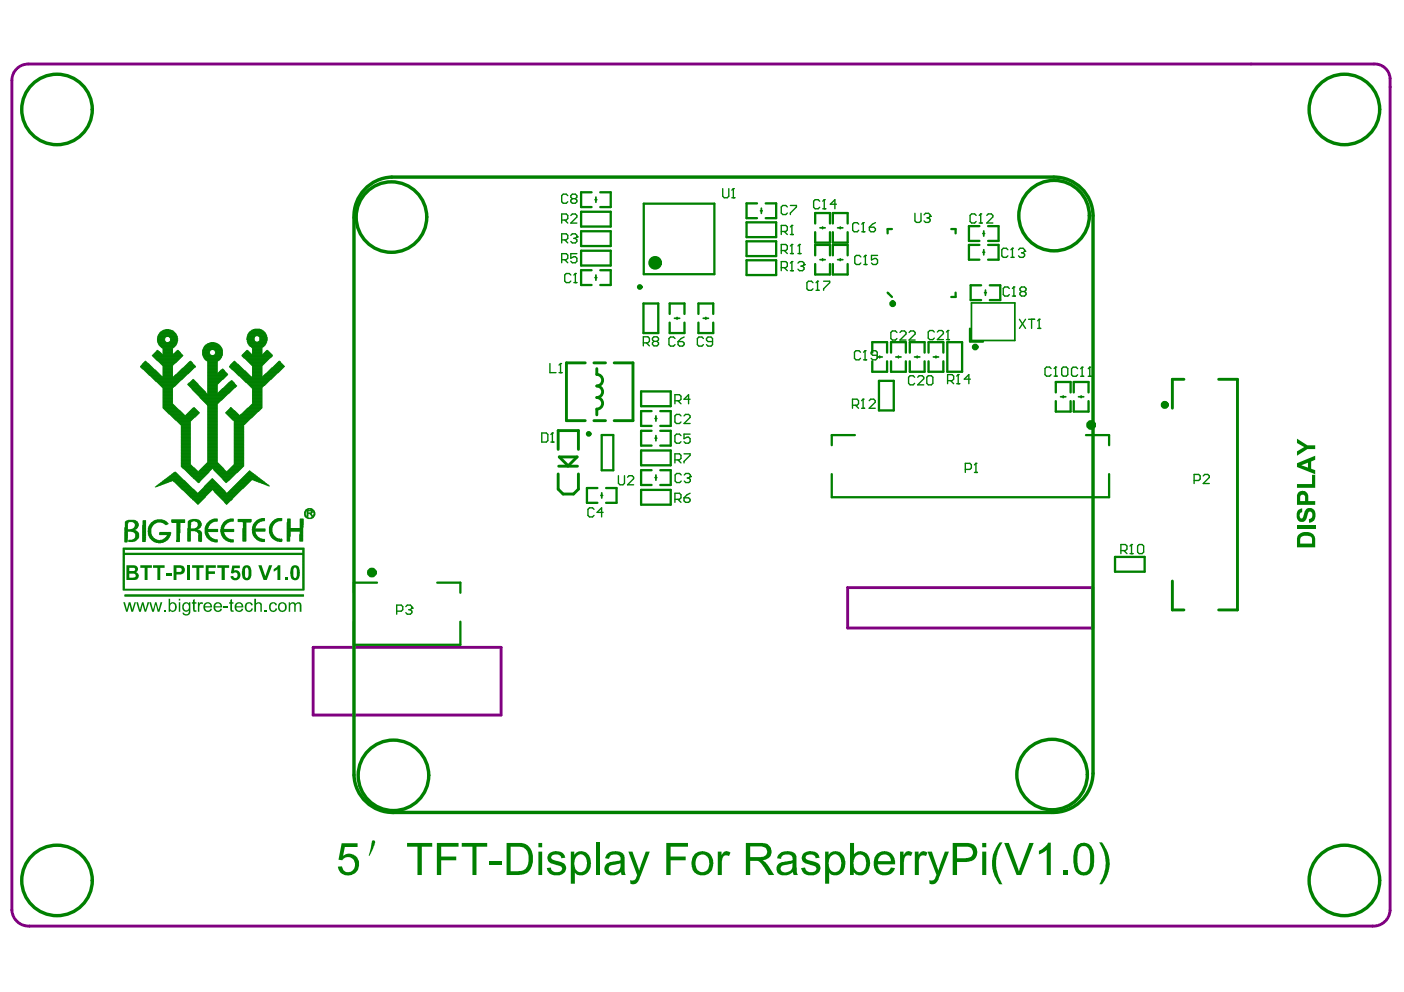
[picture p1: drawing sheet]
<svg xmlns="http://www.w3.org/2000/svg" width="297mm" height="210mm" viewBox="0 0 297 210" stroke-linecap="round" stroke-linejoin="round" font-family="sans-serif">
<path d="M3.6 14.5a3.5 3.5 0 0 1 2.4-1h284.7a3.3 3.3 0 0 1 3.4 3.1v176a3.5 3.5 0 0 1-3.7 3.4h-284.2a3.6 3.6 0 0 1-3.7-3.4v-175.6a3.4 3.4 0 0 1 1.1-2.5zM66.3 137h39.7v14.3h-39.7zM179.3 124.3h51.9v8.6h-51.9z" fill="none" stroke="#800080" stroke-width=".61"/>
<g fill="none" stroke="#008000" stroke-width=".21">
<path d="M29.7 77.5h2.3M29.7 77.6h2.4M29.8 77.4h2.1M29.8 77.7h2.4M29.9 77.4h1.9M29.9 77.8h2.4M30 77.9h2.4M30 77.3h1.7M30.1 77.1h1.5M30.1 77.2h1.5M30.1 78h2.4M30.2 77h1.3"/>
<path d="M30.2 78.1h2.4M30.3 76.9h1.1M30.4 76.8h.8M30.4 78.2h2.3M30.5 76.7h.6M30.5 78.3h2.3M30.5 76.6h.5M30.5 78.4h2.4M30.6 76.5h.3M30.6 78.5h2.4M30.7 76.4h.1M30.7 78.5h2.4"/>
<path d="M30.8 78.6h2.4M30.9 78.7h2.4M31 78.8h2.4M31.1 78.9h2.4M31.2 79h2.4M31.3 79.1h2.4M31.4 79.2h2.4M31.5 79.3h2.3M31.6 79.4h2.3M31.6 79.5h2.4M31.8 79.6h2.3M31.9 79.6h2.4"/>
<path d="M32 79.7h2.4M32.1 79.8h4.4M32.2 79.9h6.7M32.2 75.2h6.5M32.3 75.1h6.3M32.3 75.3h6.3M32.4 75.1h2M32.4 75.4h6.1M32.5 75h1.8M32.5 75.5h5.9M32.6 74.9h1.6M32.6 75.6h5.7"/>
<path d="M32.7 74.8h1.4M32.7 75.7h5.6M32.7 74.7h1.3M32.7 75.8h5.5M32.8 74.6h1.1M32.8 75.9h5.3M32.9 74.5h.9M32.9 76h5.1M33 74.4h.8M33 76.1h4.9M33.1 74.3h.5M33.1 76.2h4.7"/>
<path d="M33.2 74.1h.2M33.2 74.2h.3M33.2 76.2h4.5M33.3 71.5h1.7M33.3 71.6h1.6M33.3 71.7h1.6M33.3 71.8h1.6M33.3 71.8h1.5M33.3 71.9h1.6M33.3 72h1.6M33.3 72.1h1.6M33.3 72.2h1.7"/>
<path d="M33.3 76.3h4.3M33.4 71.2h1.9M33.4 71.3h1.7M33.4 71.4h1.6M33.4 72.3h1.6M33.4 72.4h1.7M33.4 72.5h4M33.4 71.1h4M33.5 76.4h4M33.5 72.6h3.9M33.5 72.7h3.9M33.5 72.8h3.8"/>
<path d="M33.5 70.9h3.8M33.5 71h3.9M33.6 76.5h3.8M33.6 72.9h3.7M33.6 70.7h3.6M33.6 70.8h3.7M33.7 76.6h3.6M33.7 72.9h3.5M33.7 73h3.5M33.7 70.7h3.5M33.8 76.7h3.4M33.8 73.1h3.4"/>
<path d="M33.8 70.5h3.3M33.8 70.6h3.4M33.8 76.8h3.4M33.8 70.4h3.2M33.8 73.2h3.3M33.9 76.9h3.1M33.9 70.3h3M33.9 73.3h3.1M34 77h2.9M34 70.2h2.8M34 73.4h2.9M34.1 77.1h2.7"/>
<path d="M34.1 73.5h2.7M34.2 77.2h2.5M34.2 70.1h2.5M34.2 73.6h2.5M34.3 77.3h2.3M34.3 70h2.3M34.4 77.4h2.1M34.4 73.7h2.1M34.5 78.9h2M34.5 79h2M34.5 79.1h2M34.5 79.2h2"/>
<path d="M34.5 79.3h2M34.5 79.4h2M34.5 79.5h2M34.5 79.6h2M34.5 79.7h2M34.5 74h2M34.5 74.1h2M34.5 74.2h2M34.5 74.3h2M34.5 74.4h2M34.5 74.5h2M34.5 74.6h2"/>
<path d="M34.5 74.7h2M34.5 74.8h2M34.5 74.9h2M34.5 75h2M34.5 75.1h4M34.5 77.4h2M34.5 77.5h2M34.5 77.6h2M34.5 77.7h2M34.5 77.8h2M34.5 77.9h2M34.5 78h2"/>
<path d="M34.5 78.1h2M34.5 78.2h2M34.5 78.3h2M34.5 78.4h2M34.5 78.5h2M34.5 78.6h2M34.5 78.7h2M34.5 69.9h1.9M34.5 73.8h2M34.5 73.9h2M34.5 78.8h2M34.7 69.8h1.4"/>
<path d="M35 69.7h.8M35.4 71.2h2.1M35.7 72.4h1.8M35.8 71.3h1.7M35.9 71.4h1.6M35.9 72.3h1.6M36 71.5h1.5M36 72.2h1.5M36.1 71.6h1.4M36.1 71.7h1.5M36.1 71.8h1.5M36.1 71.8h1.4"/>
<path d="M36.1 71.9h1.5M36.1 72h1.5M36.1 72.1h1.4M36.6 79.8h2.4M36.6 75h1.8M36.7 79.7h2.4M36.7 74.9h1.6M36.8 79.6h2.4M36.9 79.6h2.4M36.9 74.8h1.4M37 79.5h2.4M37 74.7h1.2"/>
<path d="M37.1 79.4h2.3M37.1 74.6h1.1M37.2 79.3h2.3M37.2 74.5h.9M37.2 74.4h.8M37.3 79.2h2.3M37.3 74.3h.6M37.4 79.1h2.4M37.4 74.2h.4M37.5 79h2.4M37.5 74.1h.2M37.6 78.9h2.4"/>
<path d="M37.7 78.8h2.4M37.8 78.7h2.4M37.9 78.6h2.4M38 78.5h2.4M38.1 78.5h2.4M38.2 78.4h2.4M38.3 78.3h2.3M38.3 78.2h2.4M38.4 78.1h2.4M38.5 78h2.4M38.6 77.9h2.4M38.8 77.8h2.3"/>
<path d="M38.9 77.7h2.4M39 77.6h2.4M39.1 77.5h2.3M39.2 77.4h2.1M39.3 77.4h1.9M39.4 77.3h1.7M39.4 77.2h1.6M39.5 77.1h1.4M39.6 77h1.2M39.7 76.9h1M39.8 76.8h.9M39.9 76.7h.7"/>
<path d="M40 76.6h.6M40.1 76.5h.4M40.3 76.4h.1M42.8 74.1h1.7M42.8 74.2h1.6M42.8 74.3h1.6M42.8 74.4h1.5M42.8 74.5h1.5M42.8 74.6h1.5M42.8 74.7h1.5M42.8 74.8h1.5M42.8 74.9h1.6"/>
<path d="M42.8 75h1.6M42.8 75.1h1.7M42.9 74h1.8M42.9 73.9h4.1M42.9 75.1h1.8M42.9 74h4.1M42.9 75.2h4.1M42.9 75.3h4.1M43 73.7h3.9M43 73.8h4M43 75.4h3.9M43 75.5h3.9"/>
<path d="M43.1 73.5h3.7M43.1 73.6h3.8M43.1 75.6h3.8M43.1 75.7h3.7M43.2 73.3h3.5M43.2 73.4h3.5M43.2 75.8h3.5M43.2 75.9h3.5M43.3 73.2h3.3M43.3 76h3.3M43.4 73.1h3.1M43.4 76.1h3.1"/>
<path d="M43.5 73h2.9M43.5 76.2h2.9M43.6 76.2h2.7M43.6 72.9h2.7M43.8 76.3h2.4M43.8 72.9h2.4M43.9 76.4h2.2M43.9 72.8h2.2M43.9 76.5h2.1M43.9 76.6h2.1M43.9 76.7h2.1M43.9 76.8h2.1"/>
<path d="M43.9 76.9h2.1M43.9 77h2.1M43.9 77.1h2.1M43.9 77.2h2.1M43.9 78.9h2.1M43.9 79h2.1M43.9 79.1h4.2M43.9 79.2h4.3M43.9 79.3h4.3M43.9 79.4h4.2M43.9 79.5h4.1M43.9 79.6h4"/>
<path d="M43.9 79.6h3.9M43.9 79.7h3.8M43.9 79.8h3.7M43.9 77.4h2.1M43.9 77.5h2.1M43.9 77.6h2.1M43.9 77.7h2.1M43.9 77.8h2.1M43.9 77.9h2.1M43.9 78h2.1M43.9 78.1h2.1M43.9 78.2h2.1"/>
<path d="M43.9 78.3h2.1M43.9 78.4h2.1M43.9 78.5h2.1M43.9 78.6h2.1M43.9 78.7h2.1M43.9 77.3h2.1M43.9 78.8h2.1M43.9 79.9h3.6M44 72.7h1.9M44.3 72.6h1.4M44.6 72.5h.7M45.2 74h1.9"/>
<path d="M45.2 75.1h1.9M45.4 74.1h1.7M45.4 75.1h1.7M45.5 74.2h1.6M45.5 74.3h1.6M45.5 74.9h1.6M45.5 75h1.6M45.6 74.4h1.5M45.6 74.5h1.5M45.6 74.6h1.5M45.6 74.7h1.5M45.6 74.8h1.5"/>
<path d="M46.1 79h1.9M46.2 78.9h1.7M46.2 78.8h1.6M46.3 78.7h1.4M46.4 78.6h1.2M46.5 78.5h1M46.6 78.5h.9M46.7 78.4h.7M46.8 78.3h.5M47 78.2h.3M47.1 78.1h.1M48.5 77.5h2.3"/>
<path d="M48.5 77.6h2.4M48.6 77.4h2.1M48.6 77.7h2.4M48.7 77.4h2M48.7 77.8h2.4M48.7 77.3h1.9M48.8 77.2h1.7M48.8 77.9h2.4M48.9 77.1h1.5M48.9 78h2.4M49 77h1.2M49 78.1h2.4"/>
<path d="M49.1 76.9h1M49.1 78.2h2.4M49.2 76.8h.8M49.2 78.3h2.4M49.3 76.7h.6M49.4 76.6h.4M49.4 78.4h2.3M49.5 76.5h.2M49.5 78.5h2.3M49.5 76.4h.1M49.5 78.5h2.4M49.6 78.6h2.4"/>
<path d="M49.7 78.7h2.4M49.8 78.8h2.4M49.9 78.9h2.4M50 79h2.4M50.1 79.1h2.4M50.2 79.2h2.4M50.3 79.3h2.4M50.4 79.4h2.4M50.5 79.5h2.4M50.6 79.6h2.3M50.7 79.6h2.3M50.8 79.7h2.4"/>
<path d="M50.9 79.8h2.4M51 79.9h6.7M51.2 75.1h6.4M51.2 75.2h6.4M51.2 75.3h6.4M51.3 75.1h4.1M51.3 75.4h6.2M51.4 75h1.8M51.4 75.5h6M51.5 74.9h1.6M51.5 75.6h5.9M51.6 74.8h1.4"/>
<path d="M51.6 75.7h5.7M51.7 74.7h1.2M51.7 75.8h5.4M51.8 74.6h1.1M51.8 74.5h1M51.8 75.9h5.2M51.9 74.4h.8M51.9 76h5M52 74.3h.6M52 76.1h4.8M52.1 74.2h.4M52.1 76.2h4.6"/>
<path d="M52.2 74.1h.2M52.2 71.5h1.6M52.2 71.7h1.6M52.2 71.8h1.6M52.2 76.2h4.4M52.3 71.2h1.7M52.3 71.3h1.6M52.3 71.4h1.6M52.3 71.6h1.5M52.3 71.9h1.5M52.3 72h1.6M52.3 72.1h1.6"/>
<path d="M52.3 72.2h1.7M52.3 72.3h1.8M52.3 76.3h4.2M52.3 71.1h1.8M52.4 76.4h4M52.4 72.4h4M52.4 72.5h3.9M52.4 72.6h3.9M52.4 70.8h3.9M52.4 70.9h3.9M52.4 71h4M52.5 76.5h3.8"/>
<path d="M52.5 72.7h3.8M52.5 72.8h3.8M52.5 70.7h3.8M52.6 76.6h3.7M52.6 72.9h3.6M52.6 70.6h3.6M52.7 76.7h3.5M52.7 72.9h3.5M52.7 70.4h3.4M52.7 73h3.4M52.7 70.5h3.5M52.8 76.8h3.3"/>
<path d="M52.8 70.3h3.2M52.8 73.1h3.2M52.9 76.9h3.1M52.9 70.2h3M52.9 73.2h3M52.9 77h3M52.9 70.1h2.9M52.9 73.3h2.9M53 77.1h2.8M53.1 77.2h2.6M53.1 70h2.6M53.1 73.4h2.6"/>
<path d="M53.2 69.9h2.3M53.2 77.3h2.4M53.2 73.5h2.3M53.3 77.4h2.2M53.3 69.8h2.1M53.3 73.6h2.1M53.4 78.9h2M53.4 79h2M53.4 79.1h2M53.4 79.2h2M53.4 79.3h2M53.4 79.4h2"/>
<path d="M53.4 79.5h2M53.4 79.6h2M53.4 79.7h2M53.4 79.8h4.4M53.4 74h2M53.4 74.1h2M53.4 74.2h2M53.4 74.3h2M53.4 74.4h2M53.4 74.5h2M53.4 74.6h2M53.4 74.7h2"/>
<path d="M53.4 74.8h2M53.4 74.9h2M53.4 75h2M53.4 77.4h2M53.4 77.5h2M53.4 77.6h2M53.4 77.7h2M53.4 77.8h2M53.4 77.9h2M53.4 78h2M53.4 78.1h2M53.4 78.2h2"/>
<path d="M53.4 78.3h2M53.4 78.4h2M53.4 78.5h2M53.4 78.6h2M53.4 78.7h2M53.4 73.7h2M53.4 73.8h2M53.4 73.9h2M53.4 78.8h2M53.6 69.7h1.6M53.9 69.6h1.1M54.6 72.3h1.8"/>
<path d="M54.6 71.1h1.8M54.8 71.2h1.6M54.8 72.2h1.6M54.9 71.3h1.5M54.9 72.1h1.5M55 71.4h1.5M55 71.5h1.5M55 71.6h1.5M55 71.7h1.5M55 71.8h1.5M55 71.9h1.5M55 72h1.5"/>
<path d="M55.5 79.7h2.4M55.5 75.1h2M55.6 79.6h2.4M55.6 75h1.8M55.7 79.6h2.4M55.7 74.9h1.7M55.8 79.5h2.4M55.8 74.8h1.5M55.9 79.4h2.4M55.9 74.7h1.3M56 79.3h2.4M56 74.6h1.1"/>
<path d="M56.1 79.2h2.4M56.1 74.5h.9M56.2 79.1h2.3M56.2 74.4h.7M56.3 74.3h.5M56.3 79h2.3M56.3 74.2h.4M56.4 78.9h2.4M56.4 74.1h.2M56.5 78.8h2.4M56.6 78.7h2.4M56.7 78.6h2.4"/>
<path d="M56.8 78.5h2.4M56.9 78.5h2.4M57 78.4h2.4M57.1 78.3h2.4M57.2 78.2h2.4M57.3 78.1h2.3M57.4 78h2.3M57.4 77.9h2.4M57.5 77.8h2.4M57.7 77.7h2.3M57.8 77.6h2.3M57.9 77.5h2.3"/>
<path d="M58 77.4h2.1M58.1 77.4h1.9M58.2 77.3h1.7M58.3 77.2h1.5M58.4 77.1h1.3M58.5 77h1.1M58.5 76.9h1.1M58.6 76.8h.9M58.7 76.7h.7M58.8 76.6h.6M58.9 76.5h.4M59 76.4h.2"/>
<path d="M32.3 80h6.5M32.4 80.1h6.3M32.5 80.2h6.1M32.6 80.3h5.9M32.7 80.4h5.7M32.7 80.5h5.6M32.8 80.6h5.4M32.9 80.7h5.2M33 80.7h5M33.2 80.8h4.7M33.3 80.9h4.5M33.4 81h4.3"/>
<path d="M33.5 81.1h4.1M33.6 81.2h3.9M33.7 81.3h3.7M33.8 81.4h3.5M33.8 81.5h3.4M33.9 81.6h3.3M34 81.7h3.1M34.1 81.8h2.9M34.2 81.8h2.6M34.3 81.9h2.4M34.4 82h2.2M34.5 83.8h2"/>
<path d="M34.5 83.9h2M34.5 84h2M34.5 84.1h2M34.5 84.2h2M34.5 84.3h2M34.5 84.4h2M34.5 84.5h2M34.5 84.6h2M34.5 84.7h2M34.5 84.8h2M34.5 84.9h2M34.5 85h2"/>
<path d="M34.5 85.1h2M34.5 85.2h2M34.5 85.3h2M34.5 85.4h2M34.5 82.1h2M34.5 82.2h2M34.5 82.3h2M34.5 82.4h2M34.5 82.5h2M34.5 82.6h2M34.5 82.7h2M34.5 82.8h2"/>
<path d="M34.5 82.9h2M34.5 83h2M34.5 83.1h2M34.5 83.2h2M34.5 83.3h2M34.5 83.4h2M34.5 83.5h2M34.5 83.6h2M34.5 86.2h2.8M34.5 86.3h2.9M34.5 85.5h2.1M34.5 85.6h2.2"/>
<path d="M34.5 85.7h2.3M34.5 85.8h2.4M34.5 85.9h2.5M34.5 86h2.6M34.5 86.1h2.7M34.5 86.2h2.7M34.5 83.7h2M34.6 86.4h2.9M34.7 86.5h2.9M34.8 86.6h2.9M34.9 86.7h2.9M35 86.8h3"/>
<path d="M35 86.9h3.1M35.1 87h3.1M35.2 87.1h3.1M35.3 87.2h3M35.4 87.3h3M35.5 87.3h3M35.6 87.4h3M35.7 87.5h3M35.8 87.6h3M36 87.7h2.9M36.1 87.8h2.9M36.1 87.9h3"/>
<path d="M36.2 88h5.4M36.3 88.1h5.2M36.4 88.2h5M36.5 88.3h4.8M36.6 88.4h4.5M36.7 88.4h4.3M36.8 88.5h4.1M36.9 88.6h3.9M37 99.9h.2M37 88.7h3.7M37.1 88.8h3.5M37.2 88.9h3.4"/>
<path d="M37.3 89h3.2M37.4 89.1h3M37.5 89.2h2.8M37.6 89.3h2.7M37.7 89.4h2.6M37.8 89.5h2.5M37.9 89.5h2.4M38 89.6h2.3M38.1 89.7h2.2M38.2 89.8h2.1M38.3 89.9h2M38.3 98.4h2.2"/>
<path d="M38.3 98.5h2.3M38.3 98.6h2.3M38.3 98.7h2.4M38.3 93.6h2M38.3 93.7h2M38.3 93.8h2M38.3 93.9h2M38.3 94h2M38.3 94.1h2M38.3 94.2h2M38.3 94.3h2M38.3 94.4h2"/>
<path d="M38.3 94.5h2M38.3 94.6h2M38.3 94.7h2M38.3 94.8h2M38.3 94.9h2M38.3 95h2M38.3 95.1h2M38.3 95.2h2M38.3 95.3h2M38.3 95.4h2M38.3 95.5h2M38.3 95.6h2"/>
<path d="M38.3 95.7h2M38.3 95.8h2M38.3 95.9h2M38.3 96h2M38.3 96.1h2M38.3 96.2h2M38.3 96.3h2M38.3 96.4h2M38.3 96.5h2M38.3 96.6h2M38.3 96.7h2M38.3 96.8h2"/>
<path d="M38.3 96.9h2M38.3 97h2M38.3 97.1h2M38.3 97.2h2M38.3 97.3h2M38.3 97.4h2M38.3 97.5h2M38.3 97.6h2M38.3 97.7h2M38.3 97.8h2M38.3 97.9h2M38.3 98h2"/>
<path d="M38.3 98.1h2M38.3 98.2h2M38.3 98.3h2M38.3 90h2M38.3 90.1h2M38.3 90.2h2M38.3 90.3h2M38.3 90.4h2M38.3 90.5h2M38.3 90.6h2M38.3 90.7h2M38.3 90.8h2"/>
<path d="M38.3 90.9h2M38.3 91h2M38.3 91.1h2M38.3 91.2h2M38.3 91.3h2M38.3 91.4h2M38.3 91.5h2M38.3 91.6h2M38.3 91.7h2M38.3 91.8h2M38.3 91.9h2M38.3 92h2"/>
<path d="M38.3 92.1h2M38.3 92.2h2M38.3 92.3h2M38.3 92.4h2M38.3 92.5h2M38.3 92.6h2M38.3 92.7h2M38.3 92.8h2M38.3 92.9h2M38.3 93h2M38.3 93.1h2M38.3 93.2h2"/>
<path d="M38.3 93.3h2M38.3 93.4h2M38.3 98.4h2.1M38.3 93.5h2M38.4 98.8h2.4M38.5 98.9h2.4M38.6 99h2.5M38.7 99.1h2.5M38.8 99.2h2.5M39 99.3h2.4M39.1 99.4h2.4M39.2 99.5h2.4"/>
<path d="M39.3 99.5h2.4M39.3 87.9h2.4M39.4 99.6h2.3M39.4 87.8h2.3M39.4 99.7h2.4M39.4 87.7h2.4M39.5 99.8h2.4M39.5 87.6h2.4M39.6 99.9h4.6M39.6 87.5h2.4M39.7 87.4h2.4M39.7 81.3h2.2"/>
<path d="M39.7 81.4h2.2M39.8 87.3h2.4M39.8 81.2h2M39.8 81.5h2.2M39.9 87.3h2.2M39.9 81.1h1.8M39.9 81.6h2.2M40 87.2h2M40 81h1.7M40 81.7h2.2M40.1 87.1h1.8M40.1 81.8h2.2"/>
<path d="M40.2 87h1.6M40.2 81.8h2.2M40.2 80.9h1.4M40.3 86.9h1.4M40.3 81.9h2.2M40.3 80.8h1.2M40.4 80.7h1M40.4 86.8h1.3M40.4 82h2.2M40.5 82.1h2.2M40.5 80.7h.8M40.5 86.7h1.1"/>
<path d="M40.6 82.2h2.2M40.6 80.6h.6M40.6 86.6h.9M40.6 82.3h2.2M40.6 82.4h2.3M40.6 86.5h.8M40.6 80.5h.5M40.7 82.5h2.3M40.7 86.4h.6M40.7 80.4h.3M40.8 82.6h2.3M40.8 86.3h.4"/>
<path d="M40.8 80.3h.1M40.9 82.7h2.3M41 82.8h2.3M41 86.2h.1M41.1 82.9h2.3M41.2 82.9h2.3M41.3 83h2.2M41.4 83.1h2.2M41.5 83.2h2.2M41.6 83.3h2.2M41.7 83.4h2.2M41.7 83.5h6.4"/>
<path d="M41.8 83.6h6.2M41.9 83.7h6M42 83.8h5.8M42 99.7h2.3M42 99.8h2.2M42.1 83.9h5.6M42.1 99.6h2.3M42.2 84h5.4M42.2 99.5h2.3M42.3 84h5.2M42.3 84.1h5.1M42.3 99.5h2.3"/>
<path d="M42.4 84.2h4.9M42.4 99.4h2.3M42.5 84.3h4.8M42.5 99.3h2.3M42.6 84.4h4.6M42.6 99.2h2.3M42.7 84.5h4.4M42.7 99.1h4.6M42.8 84.6h4.2M42.8 99h4.4M42.8 84.7h4.1M42.8 98.9h4.3"/>
<path d="M42.9 84.8h3.8M42.9 98.8h4.1M43 84.9h3.6M43 98.7h3.9M43.1 85h3.4M43.1 98.6h3.7M43.2 85.1h3.2M43.2 98.5h3.5M43.3 85.1h3M43.3 98.4h3.3M43.4 85.2h2.8M43.4 98.4h3.1"/>
<path d="M43.5 85.3h2.7M43.5 98.3h2.9M43.6 85.4h2.5M43.6 98.2h2.7M43.7 98.1h2.5M43.7 85.5h2.3M43.8 98h2.4M43.8 85.6h2.2M43.9 97.9h2.2M43.9 85.7h2.1M43.9 85.8h2.1M43.9 82.1h2.1"/>
<path d="M43.9 82.2h2.1M43.9 82.3h2.1M43.9 82.4h2.1M43.9 82.5h2.1M43.9 82.6h2.1M43.9 82.7h2.1M43.9 82.8h2.1M43.9 82.9h2.1M43.9 83h2.1M43.9 83.1h2.1M43.9 83.2h4.5M43.9 83.3h4.5"/>
<path d="M43.9 83.4h4.3M43.9 93.6h2.1M43.9 93.7h2.1M43.9 93.8h2.1M43.9 93.9h2.1M43.9 94h2.1M43.9 94.1h2.1M43.9 94.2h2.1M43.9 94.3h2.1M43.9 94.4h2.1M43.9 94.5h2.1M43.9 94.6h2.1"/>
<path d="M43.9 94.7h2.1M43.9 94.8h2.1M43.9 94.9h2.1M43.9 95h2.1M43.9 95.1h2.1M43.9 95.2h2.1M43.9 95.3h2.1M43.9 95.4h2.1M43.9 95.5h2.1M43.9 95.6h2.1M43.9 95.7h2.1M43.9 95.8h2.1"/>
<path d="M43.9 95.9h2.1M43.9 96h2.1M43.9 96.1h2.1M43.9 96.2h2.1M43.9 96.3h2.1M43.9 96.4h2.1M43.9 96.5h2.1M43.9 96.6h2.1M43.9 96.7h2.1M43.9 96.8h2.1M43.9 96.9h2.1M43.9 97h2.1"/>
<path d="M43.9 97.1h2.1M43.9 97.2h2.1M43.9 97.3h2.1M43.9 97.4h2.1M43.9 97.5h2.1M43.9 97.6h2.1M43.9 97.7h2.1M43.9 97.8h2.1M43.9 88.7h2.1M43.9 88.8h2.1M43.9 88.9h2.1M43.9 89h2.1"/>
<path d="M43.9 89.1h2.1M43.9 89.2h2.1M43.9 89.3h2.1M43.9 89.4h2.1M43.9 89.5h2.1M43.9 89.6h2.1M43.9 89.7h2.1M43.9 89.8h2.1M43.9 89.9h2.1M43.9 90h2.1M43.9 90.1h2.1M43.9 90.2h2.1"/>
<path d="M43.9 90.3h2.1M43.9 90.4h2.1M43.9 90.5h2.1M43.9 90.6h2.1M43.9 90.7h2.1M43.9 90.8h2.1M43.9 90.9h2.1M43.9 91h2.1M43.9 91.1h2.1M43.9 91.2h2.1M43.9 91.3h2.1M43.9 91.4h2.1"/>
<path d="M43.9 91.5h2.1M43.9 91.6h2.1M43.9 91.7h2.1M43.9 91.8h2.1M43.9 91.9h2.1M43.9 92h2.1M43.9 92.1h2.1M43.9 92.2h2.1M43.9 92.3h2.1M43.9 92.4h2.1M43.9 92.5h2.1M43.9 92.6h2.1"/>
<path d="M43.9 92.7h2.1M43.9 92.8h2.1M43.9 92.9h2.1M43.9 93h2.1M43.9 93.1h2.1M43.9 93.2h2.1M43.9 93.3h2.1M43.9 93.4h2.1M43.9 86.2h2.1M43.9 86.3h2.1M43.9 86.4h2.1M43.9 86.5h2.1"/>
<path d="M43.9 88.4h2.1M43.9 88.5h2.1M43.9 80.3h3.3M43.9 80.4h3.1M43.9 80.5h3M43.9 80.6h2.9M43.9 80.7h2.8M43.9 80.7h2.7M43.9 85.9h2.1M43.9 86h2.1M43.9 86.1h2.1M43.9 86.6h2.1"/>
<path d="M43.9 86.7h2.1M43.9 86.8h2.1M43.9 86.9h2.1M43.9 87h2.1M43.9 87.1h2.1M43.9 87.2h2.1M43.9 87.3h2.1M43.9 87.4h2.1M43.9 87.5h2.1M43.9 87.6h2.1M43.9 87.7h2.1M43.9 87.8h2.1"/>
<path d="M43.9 87.9h2.1M43.9 88h2.1M43.9 88.1h2.1M43.9 88.2h2.1M43.9 88.3h2.1M43.9 81h2.4M43.9 81.1h2.3M43.9 81.2h2.3M43.9 81.3h2.2M43.9 81.4h2.1M43.9 81.5h2.1M43.9 81.6h2.1"/>
<path d="M43.9 81.7h2.1M43.9 81.8h2.1M43.9 81.9h2.1M43.9 82h2.1M43.9 80.8h2.6M43.9 80.9h2.5M43.9 88.6h2.1M43.9 93.5h2.1M43.9 80h3.5M43.9 80.1h3.4M43.9 80.2h3.4M45.1 99.2h2.2"/>
<path d="M45.1 99.3h2.2M45.2 99.4h2.2M45.2 99.5h2.3M45.3 99.5h2.3M45.4 99.6h2.3M45.5 99.7h2.3M45.6 99.8h4.8M45.7 99.9h4.6M46.2 83.1h2.3M46.2 83h2.4M46.3 82.9h2.4M46.4 82.9h2.4"/>
<path d="M46.5 82.8h2.4M46.6 82.7h2.4M46.7 82.6h2.4M46.8 82.5h2.4M46.9 82.4h2.4M47 82.3h2.4M47.1 82.2h2.4M47.3 82.1h2.2M47.3 82h2.4M47.4 81.9h2.4M47.5 81.8h2.4M47.6 81.8h2.4"/>
<path d="M47.7 87.3h2.4M47.7 81.7h2.4M47.8 87.3h2.2M47.8 87.4h2.4M47.8 81.6h2.2M47.9 87.2h2M47.9 87.5h2.4M47.9 81.5h2M48 99.7h2.5M48 87.1h1.8M48 87.6h2.4M48 81.4h1.8"/>
<path d="M48.1 87h1.6M48.1 87.7h2.4M48.1 81.3h1.6M48.2 99.6h2.4M48.2 86.9h1.4M48.2 87.8h2.4M48.2 81.2h1.4M48.3 99.5h2.4M48.3 86.8h1.2M48.3 87.9h2.4M48.3 81.1h1.3M48.4 99.5h2.3"/>
<path d="M48.4 86.7h1M48.4 88h5.3M48.4 81h1.1M48.4 99.4h2.4M48.4 86.6h.9M48.4 88.1h5.2M48.4 80.9h1.1M48.5 99.3h2.4M48.5 86.5h.7M48.5 88.2h5M48.5 80.8h.9M48.6 99.2h2.4"/>
<path d="M48.6 86.4h.5M48.6 88.3h4.8M48.7 99.1h2.4M48.7 86.2h.2M48.7 86.3h.3M48.7 80.7h.6M48.7 88.4h4.6M48.8 99h2.4M48.8 88.4h4.4M48.8 80.7h.4M48.9 98.9h2.4M48.9 88.5h4.1"/>
<path d="M48.9 80.6h.2M49 98.8h2.4M49 88.6h3.9M49.1 98.7h2.4M49.1 88.7h3.8M49.2 98.6h2.4M49.2 88.8h3.6M49.3 98.5h2.3M49.3 88.9h3.4M49.4 98.4h2.2M49.5 89h3.1M49.5 98.4h2.1"/>
<path d="M49.5 93.6h2.1M49.5 93.7h2.1M49.5 93.8h2.1M49.5 93.9h2.1M49.5 94h2.1M49.5 94.1h2.1M49.5 94.2h2.1M49.5 94.3h2.1M49.5 94.4h2.1M49.5 94.5h2.1M49.5 94.6h2.1M49.5 94.7h2.1"/>
<path d="M49.5 94.8h2.1M49.5 94.9h2.1M49.5 95h2.1M49.5 95.1h2.1M49.5 95.2h2.1M49.5 95.3h2.1M49.5 95.4h2.1M49.5 95.5h2.1M49.5 95.6h2.1M49.5 95.7h2.1M49.5 95.8h2.1M49.5 95.9h2.1"/>
<path d="M49.5 96h2.1M49.5 96.1h2.1M49.5 96.2h2.1M49.5 96.3h2.1M49.5 96.4h2.1M49.5 96.5h2.1M49.5 96.6h2.1M49.5 96.7h2.1M49.5 96.8h2.1M49.5 96.9h2.1M49.5 97h2.1M49.5 97.1h2.1"/>
<path d="M49.5 97.2h2.1M49.5 97.3h2.1M49.5 97.4h2.1M49.5 97.5h2.1M49.5 97.6h2.1M49.5 97.7h2.1M49.5 97.8h2.1M49.5 97.9h2.1M49.5 98h2.1M49.5 98.1h2.1M49.5 98.2h2.1M49.5 98.3h2.1"/>
<path d="M49.5 89.1h3M49.5 89.2h2.9M49.5 89.3h2.8M49.5 89.4h2.7M49.5 89.5h2.6M49.5 89.5h2.5M49.5 89.6h2.4M49.5 89.7h2.3M49.5 89.8h2.3M49.5 89.9h2.1M49.5 90h2.1M49.5 90.1h2.1"/>
<path d="M49.5 90.2h2.1M49.5 90.3h2.1M49.5 90.4h2.1M49.5 90.5h2.1M49.5 90.6h2.1M49.5 90.7h2.1M49.5 90.8h2.1M49.5 90.9h2.1M49.5 91h2.1M49.5 91.1h2.1M49.5 91.2h2.1M49.5 91.3h2.1"/>
<path d="M49.5 91.4h2.1M49.5 91.5h2.1M49.5 91.6h2.1M49.5 91.7h2.1M49.5 91.8h2.1M49.5 91.9h2.1M49.5 92h2.1M49.5 92.1h2.1M49.5 92.2h2.1M49.5 92.3h2.1M49.5 92.4h2.1M49.5 92.5h2.1"/>
<path d="M49.5 92.6h2.1M49.5 92.7h2.1M49.5 92.8h2.1M49.5 92.9h2.1M49.5 93h2.1M49.5 93.1h2.1M49.5 93.2h2.1M49.5 93.3h2.1M49.5 93.4h2.1M49.5 93.5h2.1M50.7 87.9h3.1M50.8 87.8h3.1"/>
<path d="M50.9 87.7h3.1M51 87.6h3M51.1 80h6.5M51.2 87.5h2.9M51.2 80.1h6.3M51.3 87.4h2.9M51.3 80.2h6.1M51.4 80.3h6M51.4 87.3h2.9M51.5 80.4h5.7M51.5 87.3h2.9M51.6 80.5h5.5"/>
<path d="M51.6 87.2h2.9M51.7 80.6h5.3M51.7 87.1h3M51.8 80.7h5.1M51.8 87h3M51.8 80.7h5M51.8 86.9h3.1M51.9 86.8h3.1M51.9 80.8h4.8M52 86.7h3.1M52 80.9h4.6M52.1 86.6h3"/>
<path d="M52.2 86.5h3M52.2 81h4.3M52.3 86.4h3M52.3 81.1h4.1M52.4 86.3h3M52.4 81.2h3.9M52.5 99.9h.7M52.5 81.3h3.8M52.6 86.2h2.8M52.6 99.8h.4M52.6 81.4h3.6M52.7 99.7h.2"/>
<path d="M52.7 86.2h2.7M52.7 81.5h3.4M52.8 99.6h.1M52.8 86.1h2.6M52.8 81.6h3.2M52.9 86h2.5M52.9 81.7h2.9M52.9 85.9h2.5M52.9 81.8h2.8M53 85.8h2.4M53 81.8h2.6M53.1 85.7h2.3"/>
<path d="M53.1 81.9h2.4M53.2 85.6h2.2M53.2 82h2.2M53.3 82.1h2.1M53.3 85.5h2.1M53.4 83.8h2M53.4 83.9h2M53.4 84h2M53.4 84.1h2M53.4 84.2h2M53.4 84.3h2M53.4 84.4h2"/>
<path d="M53.4 84.5h2M53.4 84.6h2M53.4 84.7h2M53.4 84.8h2M53.4 84.9h2M53.4 85h2M53.4 85.1h2M53.4 85.2h2M53.4 85.3h2M53.4 85.4h2M53.4 82.2h2M53.4 82.3h2"/>
<path d="M53.4 82.4h2M53.4 82.5h2M53.4 82.6h2M53.4 82.7h2M53.4 82.8h2M53.4 82.9h2M53.4 83h2M53.4 83.1h2M53.4 83.2h2M53.4 83.3h2M53.4 83.4h2M53.4 83.5h2"/>
<path d="M53.4 83.6h2M53.4 83.7h2M26 118.1h.3M26 118.2h.3M26 118.3h.3M26 118.4h.3M26 118.5h.3M26 118.6h.3M26 118.7h.3M26 118.8h.3M26 118.9h.3M26 119h.3"/>
<path d="M26 119.1h.3M26 119.2h.3M26 119.3h.3M26 119.4h.3M26 119.5h.3M26 119.6h.3M26 119.7h.3M26 119.8h.3M26 119.9h.3M26 120h.3M26 116h.6M26 116.2h.3"/>
<path d="M26 116.3h.3M26 116.4h.3M26 116.5h.3M26 116.6h.3M26 116.7h.3M26 116.8h.3M26 116.9h.3M26 117h.3M26 117.4h.3M26 117.5h.3M26 117.6h.3M26 117.7h.3"/>
<path d="M26 117.8h.3M26 117.9h.3M26 118h.3M26 116.1h38.3M26 117.1h38.3M26 117.2h38.3M26 117.3h38.3M26.4 114.7h.2M26.4 116.2h.1M26.4 113.1h.6M26.4 113.2h.6M26.4 113.3h.6"/>
<path d="M26.4 113.4h.6M26.4 113.5h.6M26.4 113.6h.6M26.4 113.7h.6M26.4 113.8h.6M26.4 113.9h.6M26.4 113.9h.5M26.4 114h.6M26.4 114.1h.5M26.4 114.2h.6M26.4 114.3h.5M26.4 114.4h.6"/>
<path d="M26.4 114.5h.6M26.4 114.6h.5M26.4 111.7h.6M26.4 111.8h.6M26.4 111.9h.6M26.4 112h.6M26.4 112.1h.6M26.4 112.2h.6M26.4 112.3h.6M26.4 112.5h.6M26.4 112.6h.6M26.4 112.7h.6"/>
<path d="M26.4 112.8h.6M26.4 112.9h.6M26.4 113h.6M26.5 110.5h.7M26.5 110.6h.6M26.5 110.7h.6M26.5 110.8h.5M26.5 110.9h.5M26.5 111h.5M26.5 111.1h.5M26.5 111.2h.5M26.5 111.3h.5"/>
<path d="M26.5 111.4h.5M26.5 111.5h.5M26.5 111.6h.5M26.5 112.4h.5M26.6 116.2h37.7M26.6 110.4h2.4M26.7 114.7h.2M26.7 116h36.9M26.7 110.3h2.1M26.9 110.2h1.8M27.1 112.1h1.3M27.1 112.2h1.3"/>
<path d="M27.1 112.3h1.6M27.1 112.4h1.8M27.1 110.1h1.3M27.2 114.3h1.6M27.2 114.4h1.5M27.2 114.5h1.3M27.2 114.6h1M27.7 112h.9M27.9 112.5h1.1M28.1 114.2h.8M28.1 111.9h.7M28.2 110.5h.9"/>
<path d="M28.2 114.1h.8M28.2 111.8h.7M28.2 112.6h.9M28.3 110.6h.8M28.3 111.7h.7M28.4 114h.7M28.4 110.6h.8M28.4 111.7h.7M28.4 112.7h.8M28.5 113.9h.7M28.5 110.7h.7M28.5 111.5h.7"/>
<path d="M28.5 111.6h.6M28.5 112.8h.8M28.6 113.8h.7M28.6 113.9h.7M28.6 110.8h.7M28.6 110.9h.7M28.6 111h.7M28.6 111.1h.7M28.6 111.2h.7M28.6 111.3h.7M28.6 111.4h.6M28.6 112.8h.7"/>
<path d="M28.6 112.9h.8M28.7 113.1h.7M28.7 113.3h.7M28.7 113.4h.7M28.7 113.5h.7M28.7 113.6h.7M28.7 113.7h.7M28.7 113h.7M28.8 113.2h.6M30.2 113.1h.6M30.2 113.2h.6M30.2 113.3h.6"/>
<path d="M30.2 113.4h.6M30.2 113.5h.5M30.2 113.6h.6M30.2 113.7h.6M30.2 113.8h.6M30.2 113.9h.6M30.2 113.9h.5M30.2 114h.6M30.2 114.1h.6M30.2 114.2h.5M30.2 114.3h.5M30.2 114.4h.5"/>
<path d="M30.2 114.5h.5M30.2 114.6h.5M30.2 111.2h.6M30.2 111.3h.6M30.2 111.4h.6M30.2 111.5h.6M30.2 111.6h.6M30.2 111.7h.6M30.2 111.8h.6M30.2 111.9h.6M30.2 112h.6M30.2 112.1h.6"/>
<path d="M30.2 112.2h.6M30.2 112.3h.6M30.2 112.4h.6M30.2 112.5h.6M30.2 112.6h.6M30.2 112.7h.6M30.2 112.8h.6M30.2 112.9h.6M30.2 113h.6M30.3 110.2h.5M30.3 110.3h.5M30.3 110.4h.5"/>
<path d="M30.3 110.5h.5M30.3 110.6h.5M30.3 110.7h.5M30.3 110.8h.5M30.3 110.9h.5M30.3 111h.5M30.3 111.1h.5M31.3 112.4h.6M31.4 111.7h.6M31.4 111.8h.5M31.4 111.9h.5M31.4 112h.5"/>
<path d="M31.4 112.1h.5M31.4 112.2h.5M31.4 112.3h.5M31.4 112.5h.5M31.4 112.6h.5M31.4 112.7h.5M31.4 112.8h.5M31.4 112.9h.5M31.4 113h.6M31.5 113.1h.5M31.5 113.2h.5M31.5 113.3h.6"/>
<path d="M31.5 111.5h.6M31.5 111.6h.6M31.5 111.7h.5M31.6 113.4h.5M31.6 113.5h.6M31.6 111.3h.6M31.6 111.4h.6M31.6 113.6h.7M31.6 113.7h.8M31.6 111.1h.8M31.6 111.2h.7M31.7 113.8h.7"/>
<path d="M31.7 113.9h.8M31.7 111h.8M31.8 113.9h.9M31.8 110.9h.8M31.9 114h.8M31.9 110.7h.9M31.9 110.8h.8M32 114.1h.9M32 110.6h1M32.1 114.2h1M32.1 110.6h1.1M32.2 114.3h1.3"/>
<path d="M32.3 114.4h2.8M32.3 110.5h2.9M32.4 110.4h2.7M32.5 114.5h2.5M32.5 110.3h2.5M32.6 114.6h2.3M32.7 110.2h2.2M32.7 114.7h2M32.8 110.1h1.8M32.8 103h.2M33 114.8h1.5M33 102.9h.3"/>
<path d="M33.1 102.8h.4M33.2 110h1.1M33.2 102.8h.6M33.3 102.7h.7M33.5 114.9h.5M33.5 102.6h.7M33.6 102.5h.9M33.7 102.4h1.1M33.8 113.1h2.3M33.8 112.8h2.3M33.8 112.9h2.3M33.8 113h2.3"/>
<path d="M33.8 112.7h1.5M33.8 102.3h1.2M33.9 114.3h1.4M33.9 102.2h1.3M34 102.1h1.5M34.2 110.6h1.1M34.2 102h1.5M34.3 101.9h1.7M34.4 114.2h1M34.4 101.8h1.8M34.5 110.6h.9M34.5 101.7h1.9"/>
<path d="M34.6 114.1h.9M34.7 114h.9M34.7 110.7h.8M34.7 101.7h4.3M34.8 110.8h.8M34.8 101.6h4M34.9 113.9h.7M34.9 101.5h3.8M35 113.9h.7M35 110.9h.4M35 113.8h.8M35 111h.2"/>
<path d="M35 101.4h3.6M35.1 113.7h.7M35.1 101.3h3.4M35.2 113.6h.7M35.2 101.2h3.2M35.3 113.4h.7M35.3 113.5h.6M35.4 113.2h.7M35.4 113.3h.6M35.4 112.7h.7M35.4 101.1h2.9M35.5 101h2.8"/>
<path d="M35.6 100.9h2.6M35.8 100.8h2.3M35.9 100.7h2.1M36 100.6h1.9M36.1 100.6h1.7M36.2 100.5h1.5M36.3 110.1h2.8M36.3 110.2h2.8M36.3 110.3h2.8M36.3 110.4h2.8M36.3 110.5h2.8M36.3 110h2.8"/>
<path d="M36.3 100.4h1.3M36.4 110.6h1.8M36.4 100.3h1.1M36.6 101.7h2.5M36.6 100.2h.8M36.7 101.8h2.5M36.7 100.1h.6M36.8 101.9h2.5M36.8 100h.4M37 102h2.4M37.1 102.1h2.3M37.2 102.2h2.3"/>
<path d="M37.2 102.3h2.4M37.3 114.3h.7M37.3 114.4h.7M37.3 114.5h.7M37.3 114.6h.7M37.3 102.4h2.4M37.4 113.1h.6M37.4 113.2h.6M37.4 113.3h.6M37.4 113.4h.6M37.4 113.5h.6M37.4 113.6h.6"/>
<path d="M37.4 113.7h.6M37.4 113.8h.6M37.4 113.9h.6M37.4 114h.6M37.4 114.1h.6M37.4 114.2h.6M37.4 110.6h.7M37.4 110.7h.7M37.4 110.8h.7M37.4 110.9h.7M37.4 111h.7M37.4 111.1h.7"/>
<path d="M37.4 111.2h.7M37.4 111.3h.7M37.4 111.4h.7M37.4 111.5h.7M37.4 111.6h.7M37.4 111.7h.7M37.4 111.7h.6M37.4 111.8h.7M37.4 111.9h.7M37.4 112h.7M37.4 112.1h.7M37.4 112.2h.7"/>
<path d="M37.4 112.3h.7M37.4 112.4h.7M37.4 112.5h.7M37.4 112.6h.7M37.4 112.7h.7M37.4 112.8h.7M37.4 112.8h.6M37.4 112.9h.6M37.4 102.5h2.4M37.4 113h.6M37.5 102.6h2.4M37.6 102.7h2.4"/>
<path d="M37.7 102.8h2.4M37.8 102.8h2.4M37.9 102.9h2.4M38 103h2.4M38.1 103.1h2.4M38.2 103.2h2.4M38.3 110.6h.8M38.3 103.3h2.3M38.3 103.4h2.4M38.4 103.5h2.5M38.5 103.6h2.5M38.6 103.7h2.5"/>
<path d="M38.8 103.8h2.4M38.9 103.9h2.4M39 103.9h2.4M39.1 104h2.4M39.2 104.1h2.4M39.3 104.2h2.4M39.4 104.3h2.3M39.4 104.4h4.7M39.5 104.5h4.5M39.6 104.6h4.3M39.7 113.1h.6M39.7 113.2h.6"/>
<path d="M39.7 113.3h.6M39.7 113.4h.6M39.7 113.5h.6M39.7 113.6h.6M39.7 113.7h.6M39.7 113.8h.6M39.7 113.9h.6M39.7 114h.6M39.7 114.1h.6M39.7 114.2h.6M39.7 114.3h.6M39.7 114.4h.6"/>
<path d="M39.7 114.5h.6M39.7 111.8h.6M39.7 111.9h.6M39.7 112h.6M39.7 112.1h.6M39.7 112.2h.6M39.7 112.3h.6M39.7 112.5h.6M39.7 112.6h.6M39.7 112.7h.6M39.7 112.8h.6M39.7 112.9h.6"/>
<path d="M39.7 100h4.4M39.7 113h.6M39.7 104.7h4.2M39.8 110.4h.8M39.8 110.5h.6M39.8 110.6h.6M39.8 110.7h.6M39.8 110.8h.5M39.8 110.9h.6M39.8 111h.6M39.8 111.1h.5M39.8 111.2h.5"/>
<path d="M39.8 111.3h.5M39.8 111.4h.5M39.8 111.5h.5M39.8 111.6h.5M39.8 111.7h.5M39.8 112.4h.5M39.8 100.1h4.2M39.8 104.8h4M39.9 110.3h.9M39.9 100.2h4M39.9 104.9h3.8M40 110.2h2.2"/>
<path d="M40 100.3h3.9M40 105h3.6M40.1 110.1h2M40.1 100.4h3.7M40.1 105h3.4M40.2 100.5h3.5M40.2 105.1h3.3M40.3 105.2h3.1M40.3 100.6h3.3M40.4 112h1.3M40.4 112.1h1.4M40.4 112.2h1.7"/>
<path d="M40.4 110h1.5M40.4 105.3h2.9M40.4 100.6h3.1M40.5 111.9h1.4M40.5 112.3h1.8M40.5 105.4h2.7M40.5 100.7h2.9M40.6 100.8h2.7M40.6 105.5h2.5M40.6 100.9h2.6M40.7 109.9h.9M40.7 105.6h2.3"/>
<path d="M40.7 105.7h2.2M40.8 105.8h2M40.8 101h2.3M40.8 101.1h2.2M40.9 101.2h2M41 101.3h1.8M41 105.9h1.8M41.1 106h1.6M41.2 101.4h1.6M41.2 106.1h1.4M41.3 110.3h1M41.3 111.8h.7"/>
<path d="M41.3 101.5h1.4M41.3 106.1h1.2M41.4 112.4h1M41.4 101.6h1.2M41.4 106.2h1M41.5 111.7h.7M41.5 101.7h1M41.5 106.3h.8M41.6 110.4h.8M41.6 101.7h.8M41.6 106.4h.6M41.7 111.7h.6"/>
<path d="M41.7 112.5h.8M41.7 101.8h.6M41.7 106.5h.4M41.7 110.5h.7M41.7 111.6h.7M41.7 112.6h.9M41.7 101.9h.6M41.7 106.6h.3M41.8 110.6h.7M41.8 111.4h.7M41.8 111.5h.6M41.8 112.7h.8"/>
<path d="M41.8 102h.4M41.8 106.7h.1M41.9 110.7h.7M41.9 110.8h.7M41.9 110.9h.7M41.9 111h.7M41.9 111.1h.7M41.9 111.2h.7M41.9 111.3h.6M41.9 112.8h.8M41.9 102.1h.2M41.9 104.3h2.3"/>
<path d="M42 113.3h.7M42 113.4h.7M42 113.5h.7M42 113.6h.7M42 113.7h.7M42 113.8h.7M42 113.9h.7M42 114h.7M42 114.1h.7M42 114.2h.7M42 114.3h.7M42 114.4h.7"/>
<path d="M42 114.5h.7M42 112.8h.7M42 112.9h.7M42 104.2h2.3M42 113h.7M42.1 113.1h.6M42.1 113.2h.6M42.1 104.1h2.3M42.2 104h2.3M42.3 114.6h.3M42.3 103.9h2.3M42.4 103.9h2.3"/>
<path d="M42.5 103.8h2.3M42.6 103.7h2.3M42.7 103.6h4.6M42.8 103.5h4.4M42.8 103.4h4.3M42.9 103.3h4.1M43 103.2h3.9M43.1 103.1h3.7M43.2 102.9h3.4M43.2 103h3.5M43.3 102.8h3.2M43.4 111.7h.6"/>
<path d="M43.4 111.7h.5M43.4 111.8h.5M43.4 111.9h.5M43.4 112h2.7M43.4 112.1h2.7M43.4 112.2h2.7M43.4 112.3h2.7M43.4 112.4h2.7M43.4 112.5h2.7M43.4 112.6h.5M43.4 112.7h.5M43.4 112.8h.5"/>
<path d="M43.4 112.8h.6M43.4 102.8h3M43.5 113.1h.6M43.5 111.4h.6M43.5 111.5h.5M43.5 111.6h.5M43.5 112.9h.5M43.5 102.7h2.8M43.5 113h.5M43.6 113.2h.6M43.6 113.3h.6M43.6 111.2h.6"/>
<path d="M43.6 111.3h.5M43.6 102.6h2.6M43.7 113.4h.6M43.7 113.5h.7M43.7 111h.6M43.7 111.1h.6M43.7 102.5h2.5M43.8 113.6h.6M43.8 113.7h.7M43.8 110.8h.7M43.8 110.9h.6M43.8 102.4h2.3"/>
<path d="M43.9 113.8h.8M43.9 110.7h.7M43.9 102.3h2.1M43.9 113.9h.9M43.9 110.6h.9M43.9 102.2h2M44 113.9h1M44 110.6h.9M44 102.1h1.8M44.1 114h1M44.1 110.5h1M44.1 102h1.6"/>
<path d="M44.2 114.1h1.2M44.2 110.4h1.1M44.2 101.9h1.4M44.3 114.2h1.7M44.3 110.3h1.7M44.3 101.8h1.2M44.4 110.2h1.6M44.4 101.7h1M44.5 114.3h1.5M44.5 101.7h.8M44.6 114.4h1.4M44.6 110.1h1.4"/>
<path d="M44.6 101.6h.6M44.7 101.5h.4M44.8 114.5h1.2M44.8 110h1.2M44.8 101.4h.3M44.9 101.3h.1M45 109.9h1M45.1 114.6h.9M45.1 103.7h2.2M45.1 103.8h2.3M45.2 103.9h2.3M45.2 109.8h.8"/>
<path d="M45.3 103.9h2.3M45.3 104h2.3M45.4 114.7h.6M45.4 104.1h2.3M45.5 104.2h2.3M45.6 104.3h2.3M45.7 104.4h4.6M45.8 100h4.4M45.8 104.5h4.4M45.9 100.1h4.1M45.9 104.6h4.2M46 100.2h3.9"/>
<path d="M46 104.7h4M46.1 100.3h3.7M46.1 104.8h3.8M46.2 100.4h3.5M46.2 104.9h3.6M46.2 100.5h3.4M46.2 105h3.5M46.3 100.6h3.2M46.3 105h3.3M46.4 100.6h3.1M46.4 105.1h3.1M46.5 105.2h3"/>
<path d="M46.5 100.7h2.9M46.6 105.3h2.8M46.6 100.8h2.7M46.7 112h2.8M46.7 112.1h2.8M46.7 112.2h2.8M46.7 112.3h2.8M46.7 112.4h2.8M46.7 112.5h2.8M46.7 112.6h.6M46.7 105.4h2.6M46.7 100.9h2.5"/>
<path d="M46.8 111.6h.5M46.8 111.7h.5M46.8 111.8h.5M46.8 111.9h.5M46.8 112.7h.5M46.8 112.8h.5M46.8 112.9h.6M46.8 105.5h2.4M46.8 101h2.3M46.9 113.1h.6M46.9 113.2h.6M46.9 111.3h.6"/>
<path d="M46.9 111.4h.5M46.9 111.5h.5M46.9 105.6h2.3M46.9 101.1h2.1M46.9 113h.5M47 113.3h.6M47 113.4h.6M47 111.1h.6M47 111.2h.5M47 105.7h2.1M47 101.2h1.9M47.1 113.5h.6"/>
<path d="M47.1 113.6h.7M47.1 110.9h.7M47.1 111h.6M47.1 101.3h1.7M47.1 105.8h1.9M47.2 113.7h.7M47.2 110.8h.7M47.2 101.4h1.5M47.2 101.5h1.4M47.2 105.9h1.7M47.3 113.8h.7M47.3 110.6h.8"/>
<path d="M47.3 110.7h.7M47.3 101.6h1.2M47.3 106h1.4M47.3 113.9h.9M47.3 113.9h1M47.3 110.6h1M47.3 101.7h1.1M47.3 106.1h1.3M47.4 114h1M47.4 110.5h1M47.4 101.7h1M47.4 106.1h1.1"/>
<path d="M47.5 110.4h1.2M47.5 101.8h.7M47.5 106.2h.9M47.5 106.3h.9M47.6 114.1h1.2M47.6 110.3h1.8M47.6 101.9h.5M47.6 106.4h.7M47.7 114.2h1.7M47.7 102h.3M47.7 106.5h.5M47.8 114.3h1.6"/>
<path d="M47.8 110.2h1.6M47.8 102.1h.1M47.8 106.6h.3M47.9 110.1h1.5M47.9 106.7h.1M48 114.4h1.4M48.1 110h1.3M48.1 104.3h2.3M48.2 114.5h1.2M48.2 104.2h2.3M48.3 104.1h2.3M48.4 114.6h1"/>
<path d="M48.4 109.9h1M48.4 104h2.3M48.4 103.9h2.3M48.5 103.9h2.3M48.6 103.8h2.3M48.6 109.8h.8M48.7 114.7h.7M48.7 103.7h2.3M48.8 103.6h2.3M48.9 103.5h2.3M49 103.4h2.4M49.1 103.3h2.4"/>
<path d="M49.2 103.2h2.4M49.3 103.1h2.4M49.4 103h2.4M49.5 102.9h2.3M49.5 102.8h2.4M49.6 102.8h2.4M49.7 102.7h2.4M49.8 102.6h2.4M49.9 102.5h2.4M50 102.4h2.4M50.1 102.3h2.4M50.2 102.2h2.4"/>
<path d="M50.3 102.1h2.4M50.4 110.1h2.7M50.4 110.2h2.7M50.4 110.3h2.7M50.4 110.4h2.7M50.4 110h2.7M50.4 102h2.4M50.4 109.9h2.7M50.5 101.9h2.4M50.6 101.8h2.3M50.7 101.7h2.3M50.7 101.7h2.4"/>
<path d="M50.8 101.6h2.4M50.9 101.5h4.3M51 101.4h4.1M51.1 101.3h3.9M51.2 101.2h3.7M51.3 101.1h3.5M51.4 113.1h.6M51.4 113.2h.6M51.4 113.3h.6M51.4 113.4h.6M51.4 113.5h.6M51.4 113.6h.6"/>
<path d="M51.4 113.7h.6M51.4 113.8h.6M51.4 113.9h.6M51.4 114h.6M51.4 114.1h.6M51.4 114.2h.6M51.4 114.3h.6M51.4 114.4h.6M51.4 114.5h.6M51.4 110.5h1M51.4 111.8h.6M51.4 111.9h.6"/>
<path d="M51.4 112h.6M51.4 112.1h.6M51.4 112.2h.6M51.4 112.3h.6M51.4 112.4h.6M51.4 112.5h.6M51.4 112.6h.6M51.4 112.7h.6M51.4 112.8h.6M51.4 112.9h.6M51.4 101h3.2M51.4 113h.6"/>
<path d="M51.5 110.6h.5M51.5 110.7h.5M51.5 110.8h.5M51.5 110.9h.5M51.5 111h.5M51.5 111.1h.5M51.5 111.2h.5M51.5 111.3h.5M51.5 111.4h.5M51.5 111.5h.5M51.5 111.6h.5M51.5 111.7h.5"/>
<path d="M51.5 100.9h3M51.6 100.8h2.8M51.7 100.7h2.6M51.8 100.6h2.3M51.8 100.6h2.2M51.9 100.5h2.1M52 100.4h1.8M52.1 100.3h1.6M52.2 100.2h1.4M52.3 100.1h1.1M52.4 100h.9M52.5 110.5h.5"/>
<path d="M53.3 112.1h2.8M53.4 111.6h.6M53.4 111.7h.6M53.4 111.8h.6M53.4 111.9h2.7M53.4 112h2.7M53.4 112.2h2.7M53.4 112.3h2.7M53.4 112.4h2.7M53.4 112.5h.6M53.4 112.6h.6M53.4 112.7h.6"/>
<path d="M53.4 112.8h.6M53.5 111.3h.6M53.5 111.4h.5M53.5 111.5h.5M53.5 112.8h.5M53.5 112.9h.5M53.5 101.6h1.8M53.5 113h.6M53.6 113.1h.5M53.6 113.2h.6M53.6 113.3h.7M53.6 111h.7"/>
<path d="M53.6 111.1h.6M53.6 111.2h.5M53.7 113.4h.6M53.7 110.9h.6M53.8 113.5h.6M53.8 113.6h.7M53.8 110.7h.7M53.8 110.8h.6M53.8 101.7h1.7M53.9 113.7h.7M53.9 110.6h.7M54 113.8h.8"/>
<path d="M54 110.6h.8M54 101.7h1.6M54 113.9h.9M54 110.5h.9M54.1 113.9h1M54.1 110.4h1M54.2 114h1.2M54.2 110.3h1.2M54.2 101.8h1.5M54.3 114.1h1.7M54.3 110.2h1.7M54.4 114.2h1.6"/>
<path d="M54.4 110.1h1.6M54.5 101.9h1.4M54.6 114.3h1.4M54.6 110h1.4M54.7 102h1.3M54.8 114.4h1.2M54.8 109.9h1.2M55 114.5h1M55 102.1h1.1M55 109.8h1M55.2 102.2h1M55.3 114.6h.7"/>
<path d="M55.3 109.7h.7M55.4 102.3h.9M55.7 102.4h.7M56 102.5h.5M56.2 102.6h.5M56.4 102.7h.4M56.6 102.8h.3M56.9 102.8h.1M57 111.6h.6M57 111.7h.5M57 111.8h.5M57 111.9h.5"/>
<path d="M57 112h.5M57 112.1h.5M57 112.2h.5M57 112.3h.5M57 112.4h.5M57 112.5h.5M57 112.6h.5M57 112.7h.6M57.1 111.3h.6M57.1 111.4h.5M57.1 111.5h.5M57.1 112.8h.5"/>
<path d="M57.1 112.9h.6M57.2 113.1h.6M57.2 113.2h.6M57.2 111h.7M57.2 111.1h.6M57.2 111.2h.5M57.2 113h.5M57.3 113.3h.6M57.3 113.4h.7M57.3 110.9h.6M57.4 113.5h.7M57.4 110.7h.7"/>
<path d="M57.4 110.8h.6M57.4 113.6h.8M57.4 113.7h.9M57.4 110.6h.8M57.5 113.8h.9M57.5 110.6h.8M57.6 113.9h.9M57.6 110.4h1M57.6 110.5h.9M57.7 113.9h1M57.8 114h1.4M57.8 110.3h1"/>
<path d="M57.9 110.2h1.7M58 114.1h1.6M58 110.1h1.6M58.1 114.2h1.5M58.1 110h1.5M58.3 114.3h1.3M58.3 109.9h1.3M58.5 114.4h1.1M58.5 109.8h1.1M58.6 114.5h1M58.7 109.7h.9M59.1 114.6h.5"/>
<path d="M59.5 114h.1M60.8 113.1h.6M60.8 113.2h.6M60.8 113.3h.6M60.8 113.4h.6M60.8 113.5h.6M60.8 113.6h.5M60.8 113.7h.5M60.8 113.8h.5M60.8 113.9h.5M60.8 114h.5M60.8 114.1h.5"/>
<path d="M60.8 114.2h.5M60.8 114.3h.5M60.8 114.4h.5M60.8 114.5h.5M60.8 110.6h.6M60.8 110.7h.6M60.8 110.8h.6M60.8 110.9h.6M60.8 111h.6M60.8 111.1h.6M60.8 111.2h.6M60.8 111.3h.6"/>
<path d="M60.8 111.4h.6M60.8 111.5h.6M60.8 111.6h.6M60.8 111.7h.6M60.8 111.8h3.3M60.8 111.9h3.3M60.8 112h3.3M60.8 112.1h3.3M60.8 112.2h3.3M60.8 112.3h3.3M60.8 112.4h3.3M60.8 112.5h.6"/>
<path d="M60.8 112.6h.6M60.8 112.7h.6M60.8 112.8h.6M60.8 112.9h.6M60.8 113h.6M60.8 110.1h.6M60.8 110.2h.6M60.8 110.3h.6M60.8 110.4h.6M60.8 110.5h.6M60.8 110h.6M60.8 109.8h.6"/>
<path d="M60.8 109.9h.6M63.4 113.1h.7M63.4 113.2h.7M63.4 113.3h.7M63.4 113.4h.7M63.4 113.5h.7M63.4 113.6h.7M63.4 113.7h.7M63.4 113.8h.7M63.4 113.9h.7M63.4 114h.7M63.4 114.1h.7"/>
<path d="M63.4 114.2h.7M63.4 114.3h.7M63.4 114.4h.7M63.4 114.5h.7M63.5 110.1h.6M63.5 110.2h.6M63.5 110.3h.6M63.5 110.4h.6M63.5 110.5h.6M63.5 110.6h.6M63.5 110.7h.6M63.5 110.8h.6"/>
<path d="M63.5 110.9h.6M63.5 111h.6M63.5 111.1h.6M63.5 111.2h.6M63.5 111.3h.6M63.5 111.4h.6M63.5 111.5h.6M63.5 111.6h.6M63.5 111.7h.6M63.5 112.5h.6M63.5 112.6h.6M63.5 112.7h.6"/>
<path d="M63.5 112.8h.6M63.5 112.9h.6M63.5 110h.6M63.5 109.8h.6M63.5 109.9h.6M63.5 113h.6M63.7 116h.6M64.1 118.1h.2M64.1 118.2h.2M64.1 118.3h.2M64.1 118.4h.2M64.1 118.5h.2"/>
<path d="M64.1 118.6h.2M64.1 118.7h.2M64.1 118.8h.2M64.1 118.9h.2M64.1 119h.2M64.1 119.1h.2M64.1 119.2h.2M64.1 119.3h.2M64.1 119.4h.2M64.1 119.5h.2M64.1 119.6h.2M64.1 119.7h.2"/>
<path d="M64.1 119.8h.2M64.1 119.9h.2M64.1 120h.2M64.1 116.3h.2M64.1 116.4h.2M64.1 116.5h.2M64.1 116.6h.2M64.1 116.7h.2M64.1 116.8h.2M64.1 116.9h.2M64.1 117h.2M64.1 117.4h.2"/>
<path d="M64.1 117.5h.2M64.1 117.6h.2M64.1 117.7h.2M64.1 117.8h.2M64.1 117.9h.2M64.1 118h.2M64.4 108.4h.3M64.4 108.4h.2M64.4 108.5h.2M64.4 108.6h.2M64.4 108.7h.2M64.4 108.8h.2"/>
<path d="M64.4 108.9h.2M64.4 109h.3M64.5 108.3h.2M64.5 109.1h.2M64.5 109.2h.3M64.5 109.3h.3M64.5 108.2h.3M64.6 109.4h.3M64.6 108h.3M64.6 108.1h.2M64.7 109.5h.4M64.7 107.9h.4"/>
<path d="M64.8 109.5h.4M64.8 107.8h.4M65 108.3h.2M65 108.4h.2M65 108.5h1M65 108.6h.9M65 108.7h.2M65 108.8h.2M65 108.9h.2M65 109h.2M65 109.1h.2M65 109.2h.2"/>
<path d="M65 109.3h.2M65 108h.9M65 108.1h1.1M65 108.2h.2M65 109.6h1.1M65 107.7h1.1M65.2 109.7h.7M65.2 107.6h.7M65.5 108.7h.3M65.7 108.8h.2M65.7 108.9h.3M65.7 107.8h.5"/>
<path d="M65.8 108.4h.3M65.8 109h.2M65.8 109.5h.5M65.8 108.2h.3M65.9 108.3h.2M65.9 108.4h.2M65.9 109.1h.2M65.9 109.2h.3M66 109.3h.4M66 109.5h.4M66 107.9h.3M66.1 109.4h.3"/>
<path d="M66.1 108h.3M66.2 108.1h.2M66.3 109.2h.2M66.3 108.2h.2M66.4 108.3h.1M66.4 108.4h.1M66.4 108.4h.2M66.4 108.9h.2M66.4 109h.2M66.4 109.1h.1M66.4 108.5h.2M66.4 108.6h.2"/>
<path d="M66.4 108.7h.2M66.4 108.8h.2M26 122.9h.3M26 123h.3M26 123.1h.3M26 123.2h.3M26 123.3h.3M26 123.4h.3M26 123.5h.3M26 123.6h.3M26 123.7h.3M26 123.8h.3"/>
<path d="M26 123.9h.3M26 124h.3M26 124.1h.3M26 124.2h.3M26 124.3h.3M26 124.4h.3M26 124.5h.3M26 124.6h.3M26 120.1h.3M26 120.2h.3M26 120.3h.3M26 120.4h.3"/>
<path d="M26 120.5h.3M26 120.6h.3M26 120.7h.3M26 120.8h.3M26 120.9h.3M26 121h.3M26 121.1h.3M26 121.2h.3M26 121.3h.3M26 121.4h.3M26 121.5h.3M26 121.6h.3"/>
<path d="M26 121.7h.3M26 121.8h.3M26 121.9h.3M26 122h.3M26 122.1h.3M26 122.2h.3M26 122.3h.3M26 122.4h.3M26 122.5h.3M26 122.6h.3M26 122.7h.3M26 122.8h.3"/>
<path d="M26 124.7h38.3M26 124.8h38.3M26 124.9h38.3M26.4 125.9h37.8M26.4 126h37.8M26.4 126.1h37.8M64.1 122.9h.2M64.1 123h.2M64.1 123.1h.2M64.1 123.2h.2M64.1 123.3h.2M64.1 123.4h.2"/>
<path d="M64.1 123.5h.2M64.1 123.6h.2M64.1 123.7h.2M64.1 123.8h.2M64.1 123.9h.2M64.1 124h.2M64.1 124.1h.2M64.1 124.2h.2M64.1 124.3h.2M64.1 124.4h.2M64.1 124.5h.2M64.1 124.6h.2"/>
<path d="M64.1 120.1h.2M64.1 120.2h.2M64.1 120.3h.2M64.1 120.4h.2M64.1 120.5h.2M64.1 120.6h.2M64.1 120.7h.2M64.1 120.8h.2M64.1 120.9h.2M64.1 121h.2M64.1 121.1h.2M64.1 121.2h.2"/>
<path d="M64.1 121.3h.2M64.1 121.4h.2M64.1 121.5h.2M64.1 121.6h.2M64.1 121.7h.2M64.1 121.8h.2M64.1 121.9h.2M64.1 122h.2M64.1 122.1h.2M64.1 122.2h.2M64.1 122.3h.2M64.1 122.4h.2"/>
<path d="M64.1 122.5h.2M64.1 122.6h.2M64.1 122.7h.2M64.1 122.8h.2"/>
</g>
<g fill="none" stroke="#008000" stroke-width=".48">
<path d="M136.2 43.1h14.9v14.9h-14.9zM188.7 48.5h-.9v.9M201.3 48.5h.9v.9M187.8 61.9l.9 .9M202.2 61.9v.9h-.9M205.2 69.5v2.7M205.2 72.3h2.8M127.3 92h2.5v7.5h-2.5zM180.9 92.1h-4.9v2.1M229.8 92.1h4.8v2.1M176 100.3v4.9h58.6v-4.9M74.9 131.5v4.9h22.5v-4.9"/>
<path d="M79.8 123.3h-4.9v2.1M92.5 123.3h4.9v2.1"/>
</g>
<g fill="none" stroke="#008000" stroke-width=".49">
<path d="M122.9 44.8h6.3v3.1h-6.3zM122.9 48.9h6.3v3.2h-6.3zM122.9 53.1h6.3v3.1h-6.3zM125.2 40.7h-2.3v3.1h2.3M125.2 57.2h-2.3v3.1h2.3M127 57.2h2.2v3.1h-2.2M127 40.7h2.2v3.1h-2.2M157.9 47h6.3v3.2h-6.3zM157.9 51.1h6.3v3.1h-6.3zM157.9 55.1h6.3v3.1h-6.3zM160.2 43h-2.3v3.2h2.3M162 43h2.2v3.2h-2.2"/>
<path d="M172.5 47.3v-2.2h3.1v2.2M172.5 49.1v2.2h3.1v-2.2M172.5 54v-2.2h3.1v2.2M172.5 55.9v2.2h3.1v-2.2M176.2 47.3v-2.2h3.1v2.2M176.2 49.1v2.2h3.1v-2.2M176.2 54v-2.2h3.1v2.2M176.2 55.9v2.2h3.1v-2.2M207.2 51.8h-2.2v3.2h2.2M207.2 47.8h-2.2v3.2h2.2M209 51.8h2.3v3.2h-2.3M209 47.8h2.3v3.2h-2.3"/>
<path d="M136.1 64.2h3.2v6.3h-3.2zM141.7 66.4v-2.2h3.1v2.2M141.7 68.3v2.2h3.1v-2.2M147.8 66.4v-2.2h3.1v2.2M147.8 68.3v2.2h3.1v-2.2M184.5 74.6v-2.2h3.2v2.2M184.5 76.4v2.3h3.2v-2.3M188.5 74.6v-2.2h3.1v2.2M188.5 76.4v2.3h3.1v-2.3M192.5 74.6v-2.2h3.1v2.2M192.5 76.4v2.3h3.1v-2.3M196.4 74.6v-2.2h3.2v2.2"/>
<path d="M196.4 76.4v2.3h3.2v-2.3M200.4 72.4h3.1v6.3h-3.1zM207.6 60.4h-2.2v3.1h2.2M209.4 60.4h2.2v3.1h-2.2M135.6 82.8h6.3v3.2h-6.3zM135.6 95.3h6.3v3.2h-6.3zM137.9 87h-2.3v3.1h2.3M137.9 91.2h-2.3v3.1h2.3M137.9 99.5h-2.3v3.1h2.3M139.7 99.5h2.2v3.1h-2.2M139.7 91.2h2.2v3.1h-2.2M139.7 87h2.2v3.1h-2.2"/>
<path d="M186 80.6h3.1v6.2h-3.1zM223.4 84.9v2.2h3.1v-2.2M223.4 83v-2.2h3.1v2.2M227.2 83v-2.2h3.1v2.2M227.2 84.9v2.2h3.1v-2.2M126.4 103.3h-2.2v3.1h2.2M128.2 103.3h2.2v3.1h-2.2M135.6 103.7h6.3v3.1h-6.3zM235.9 117.8h6.3v3.2h-6.3z"/>
</g>
<g fill="none" stroke="#008000" stroke-width=".37">
<path d="M125.9 58.7h.4M125.9 42.3h.4M126.1 41.7v1.1M126.1 58.2v1.1M160.9 44.6h.4M161.1 44v1.1M173.5 48.2h1.1M173.5 55h1.1M174 48v.4M174 54.8v.3M177.2 55h1.1M177.2 48.2h1.1"/>
<path d="M177.8 48v.4M177.8 54.8v.3M207.9 53.4h.4M207.9 49.4h.4M208.1 48.9v1.1M208.1 52.8v1.1M142.7 67.3h1.1M143.2 67.2v.3M148.8 67.3h1.1M149.3 67.2v.3M185.6 75.5h1.1M186.1 75.3v.4"/>
<path d="M189.5 75.5h1.1M190.1 75.3v.4M193.5 75.5h1.1M194 75.3v.4M197.5 75.5h1.1M198 75.3v.4M208.3 61.9h.4M208.5 61.4v1.1M138.6 92.7h.4M138.6 88.6h.4M138.8 88v1.1M138.8 92.2v1.1"/>
<path d="M224.4 84h1.1M224.9 83.8v.3M228.2 84h1.1M228.7 83.8v.3M127.1 104.8h.4M127.3 104.3v1.1M138.6 101.1h.4M138.8 100.5v1.1"/>
</g>
<g fill="none" stroke="#008000" stroke-width=".61">
<path d="M123.8 76.8h-4v12.2h4M125.7 76.8h2.4M126.3 78v1.2M129.9 76.8h4v12.2h-4M118.1 95.1v-4h4.3v4M118.2 98.6h4M120.2 98.5l-1.9-1.8h3.8l-2 1.9M125.7 89h2.4M126.3 86.6v1.2M250.5 80.3h-2.5v6.1M257.8 80.3h4v48.8h-4M118.1 100.3v3.2l1 1h2.2l1.1-1v-3.2"/>
<path d="M248 122.9v6.2h2.5"/>
</g>
<path d="M205.5 64.1h9.2v7.9h-9.2z" fill="none" stroke="#008000" stroke-width=".36"/>
<path d="M82.9 37.5h140.1M74.9 46v118M231.2 45.6v118.1M83.1 171.9h139.4" fill="none" stroke="#008000" stroke-width=".72"/>
<g fill="none" stroke="#008000" stroke-width=".29">
<path d="M152.9 39.9v1.6l.3 .3h.7l.3-.3v-1.6M155.2 39.9h.1M155.2 39.9v1.9M155.2 39.9l-.4 .3M118.8 46.6h1l.3-.4v-.6l-.3-.3h-1v1.9M118.8 50.8h1l.3-.4v-.6l-.3-.3h-1v1.9M118.8 55h1l.3-.4v-.6l-.3-.3h-1v1.9M119.5 46.6l.6 .6M119.5 55l.6 .6M119.5 50.8l.6 .6M120.1 41.4l-.3-.3h-.6l-.4 .3v1.3l.4 .3h.6l.3-.3M120.8 45.6l.3-.3h.6l.3 .3v.3l-1.2 1.3h1.2"/>
<path d="M120.8 49.8l.3-.3h.6l.3 .3v.3M120.8 58.2l-.4-.3h-.6l-.3 .3v1.3l.3 .3h.6l.4-.3M121.1 42l-.3-.3v-.3l.3-.3h.6l.3 .3v.3l-.3 .3M121.1 42l-.3 .4v.3l.3 .3h.6l.3-.3v-.3l-.3-.4M121.1 42h.6M121.4 59.8h.6M121.4 50.4h.3M121.7 57.9h.1M121.7 50.4l.3 .4v.3l-.3 .3h-.6l-.3-.3M121.7 57.9v1.9M121.7 57.9l-.3 .3M122 50.1h.1"/>
<path d="M122 53.7h-1.2v.9l.9-.3 .3 .3v.7l-.3 .3h-.6l-.3-.3M122 50.1l-.3 .3M154.8 41.8h.7M165.3 49h1l.3-.3v-.7l-.3-.3h-1v1.9M165.3 53h1l.3-.3v-.6l-.3-.4h-1v2M165.3 56.6h1l.3-.3v-.6l-.3-.3h-1v1.9M165.9 49l.7 .6M165.9 56.6l.7 .7M165.9 53l.7 .7M166.6 43.8l-.3-.3h-.7l-.3 .3v1.3l.3 .3h.7l.3-.3M167.2 43.5h1.3v.3l-1.3 1.3v.3M167.2 49.6h.7"/>
<path d="M167.2 57.3h.7M167.2 53.7h.7M167.5 47.7h.1M167.5 55.4h.1M167.5 51.7h.1M167.5 47.7l-.3 .3M167.5 47.7v1.9M167.5 51.7v2M167.5 55.4v1.9M167.5 55.4l-.3 .3M167.5 51.7l-.3 .4M168.8 55.7l.3-.3h.7l.3 .3v.3"/>
<path d="M168.8 53.7h.7M169.1 51.7h.1M169.1 51.7v2M169.1 51.7l-.3 .4M169.5 56.3h.3M169.8 56.3l.3 .3v.4l-.3 .3h-.7l-.3-.3M170.1 56h.1M170.1 56l-.3 .3M173.4 42.6l-.3-.3h-.6l-.4 .3v1.3l.4 .3h.6l.3-.3M174.1 44.2h.6M174.4 42.3h.1M174.4 42.3v1.9"/>
<path d="M174.4 42.3l-.3 .3M177 43.2h-1.3l.9-.9v1.9M181.7 47.4l-.3-.3h-.7l-.3 .3v1.3l.3 .3h.7l.3-.3M182.1 54.4l-.3-.4h-.6l-.4 .4v1.2l.4 .4h.6l.3-.4M182.3 49h.7M182.6 47.1h.1M182.6 47.1v1.9M182.6 47.1l-.3 .3M182.8 56h.6M183.1 54h.1M183.1 54v2M183.1 54l-.3 .4"/>
<path d="M183.9 48.1h1l.3 .3v.3l-.3 .3h-.6l-.4-.3zM185.2 47.1l-.6 .3-.7 .7M185.7 54h-1.3v1l.9-.3 .4 .3v.6l-.4 .4h-.6l-.3-.4M193.6 45.1v1.6l.3 .4h.6l.4-.4v-1.6M195.5 45.5l.3-.4h.7l.3 .4v.3M196.1 46.1h.4M196.5 46.1l.3 .3v.3l-.3 .4h-.7l-.3-.4M196.8 45.8h.1M196.8 45.8l-.3 .3M206.5 45.6l-.3-.3h-.6l-.4 .3v1.3l.4 .3h.6l.3-.3M207.2 47.2h.6M207.5 45.3h.1"/>
<path d="M207.5 45.3v1.9M207.5 45.3l-.3 .3M208.8 45.6l.3-.3h.6l.4 .3v.3l-1.3 1.3h1.3M213.2 52.8l-.3-.3h-.6l-.3 .3v1.3l.3 .4h.6l.3-.4M213.9 54.5h.6M214.2 52.5h.1M214.2 52.5v2M214.2 52.5l-.3 .3M215.5 52.8l.3-.3h.6l.4 .3v.4M216.1 53.5h.3M216.4 53.5l.4 .3v.3l-.4 .4h-.6l-.3-.4M216.8 53.2h.1"/>
<path d="M216.8 53.2l-.4 .3M116.3 76.9v2h1.3M118.3 78.9h.6M118.6 76.9h.1M118.6 76.9v2M118.6 76.9l-.3 .3M136.1 72.5h1l.3-.3v-.6l-.3-.3h-1v1.9M136.7 72.5l.7 .7M138.4 72.2h.6M138.4 72.2l-.4-.3v-.3l.4-.3h.6l.3 .3v.3l-.3 .3M138.4 72.2l-.4 .3v.4l.4 .3h.6l.3-.3v-.4l-.3-.3M142.8 71.6l-.3-.3h-.6l-.4 .3v1.3l.4 .3h.6l.3-.3"/>
<path d="M143.5 72.3h.9l.3 .3v.3l-.3 .3h-.6l-.3-.3zM144.7 71.3l-.6 .3-.6 .7M148.8 71.6l-.3-.3h-.6l-.4 .3v1.3l.4 .3h.6l.3-.3M150.8 72.3h-1l-.3-.3v-.4l.3-.3h.6l.4 .3v1.3l-.4 .3h-.6l-.3-.3M182.1 74.5l-.4-.3h-.6l-.3 .3v1.3l.3 .3h.6l.4-.3M182.7 76.1h.6M183 74.2h.1M183 74.2v1.9M183 74.2l-.3 .3M185.6 75.2h-1l-.3-.3v-.4l.3-.3h.7l.3 .3v1.3l-.3 .3h-.7l-.3-.3M193.5 79.8l-.3-.3h-.7l-.3 .3v1.3l.3 .3h.7l.3-.3M194.2 79.8l.3-.3h.6l.3 .3v.3l-1.2 1.3h1.2"/>
<path d="M196.1 79.8l.3-.3h.6l.4 .3v1.3l-.4 .3h-.6l-.3-.3zM197.7 70.3l-.4-.4h-.6l-.3 .4v1.2l.3 .4h.6l.4-.4M198.3 70.3l.3-.4h.7l.3 .4v.3l-1.3 1.3h1.3M200.2 71.9h.7M200.6 69.9h.1M200.6 69.9v2M200.6 69.9l-.4 .4M202.7 79.3h.1M202.7 79.3l-.3 .3M202.7 79.3v1.9M213.5 61l-.3-.3h-.6l-.3 .3v1.3l.3 .3h.6l.3-.3M214.2 62.6h.6"/>
<path d="M214.5 60.7h.1M214.5 60.7v1.9M214.5 60.7l-.3 .3M215.7 67.6l1.3 1.9M216.1 61.7l-.3-.3v-.4l.3-.3h.7l.3 .3v.4l-.3 .3M216.1 61.7l-.3 .3v.3l.3 .3h.7l.3-.3v-.3l-.3-.3M216.1 61.7h.7M217 67.6l-1.3 1.9M217.6 67.6h1.3M218.2 67.6v1.9M219.5 69.5h.7M219.9 67.6h.1"/>
<path d="M219.9 67.6v1.9M219.9 67.6l-.4 .3M222.4 78l-.3-.3h-.7l-.3 .3v1.3l.3 .3h.7l.3-.3M223 79.6h.7M223.3 77.7h.1M223.3 77.7v1.9M223.3 77.7l-.3 .3M224.9 77.7h.7l.3 .3v1.3l-.3 .3h-.7l-.3-.3v-1.3zM114.6 91.6h1l.3 .3v1.3l-.3 .3h-1zM116.5 93.5h.7M116.9 91.6h.1M116.9 91.6v1.9"/>
<path d="M116.9 91.6l-.4 .3M142.8 84.8h1l.3-.3v-.7l-.3-.3h-1v1.9M142.8 97.3h1l.3-.3v-.6l-.3-.4h-1v2M143.4 97.3l.7 .7M143.4 84.8l.7 .6M144.1 88l-.3-.3h-.7l-.3 .3v1.3l.3 .3h.7l.3-.3M144.1 92.2l-.3-.3h-.7l-.3 .3v1.3l.3 .3h.7l.3-.3M144.7 88l.3-.3h.7l.3 .3v.3l-1.3 1.3h1.3M144.7 96h1.3v.4l-1.3 1.2v.4M146 91.9h-1.3v.9l.7-.3h.3l.3 .3v.7l-.3 .3h-.7l-.3-.3M146 84.5h-1.3l1-1v1.9M180.4 85.7h.9l.3-.3v-.6l-.3-.3h-.9v1.9"/>
<path d="M181 85.7l.6 .7M182.3 86.4h.6M182.6 84.5h.1M182.6 84.5l-.3 .3M182.6 84.5v1.9M183.9 84.8l.3-.3h.7l.3 .3v.3l-1.3 1.3h1.3M200.5 80.5h.9l.4-.3v-.6l-.4-.3h-.9v1.9M201.1 80.5l.7 .7M202.4 81.2h.6M204.2 99.3h1l.3-.3v-.6l-.3-.4h-1v2M205.3 80.2h-1.3l1-.9v1.9M206.2 100h.6"/>
<path d="M206.5 98h.1M206.5 98l-.3 .4M206.5 98v2M125.7 107.8l-.3-.3h-.7l-.3 .3v1.3l.3 .3h.7l.3-.3M127.6 108.4h-1.3l1-.9v1.9M130.8 100.7v1.6l.4 .3h.6l.3-.3v-1.6M132.8 101l.3-.3h.6l.3 .3v.3l-1.2 1.3h1.2M142.8 105.7h1l.3-.4v-.6l-.3-.3h-1v1.9M143.4 105.7l.7 .6M144.1 100.5l-.3-.3h-.6l-.4 .3v1.3l.4 .3h.6l.3-.3M144.7 105.3h1l.3 .4v.3l-.3 .3h-.7l-.3-.3zM144.8 100.5l.3-.3h.6l.3 .3v.3"/>
<path d="M145.4 101.1h.3M145.7 101.1l.3 .4v.3l-.3 .3h-.6l-.3-.3M146 104.4l-.6 .3-.7 .6M146 100.8h.1M146 100.8l-.3 .3M237.1 116.5h1l.3-.3v-.7l-.3-.3h-1v1.9M237.8 116.5l.6 .6M239.1 117.1h.6M239.4 115.2h.1M239.4 115.2l-.3 .3M239.4 115.2v1.9M240.7 115.5l.3-.3h.6l.4 .3v1.3l-.4 .3h-.6l-.3-.3z"/>
<path d="M252.6 101.7h1l.3-.4v-.6l-.3-.3h-1v1.9M254.6 100.7l.3-.3h.6l.3 .3v.3l-1.2 1.3h1.2M83.9 129.3h1l.3-.3v-.6l-.3-.4h-1v2M85.9 128.4l.3-.4h.6l.3 .4v.3M86.5 129h.3M86.8 129l.3 .3v.3l-.3 .4h-.6l-.3-.4M87.1 128.7h.1M87.1 128.7l-.3 .3"/>
</g>
<g fill="#008000">
<path d="M274.4 111.2h3.9v.7h-3.9z"/>
<path d="M274.6 107.9l.9-.3v.8a.69 .69 0 0 0-.6 .6 .69 .69 0 0 0 .5 .7l.5-.8a1.25 1.25 0 0 1 1.3-1.4 1.25 1.25 0 0 1 1.1 1.6 1.36 1.36 0 0 1-1.3 1.5l-.1-.8a.82 .82 0 0 0 .7-.7 .82 .82 0 0 0-.5-.9l-.3 .2-.3 .9a1.14 1.14 0 0 1-1.3 1.1 1.14 1.14 0 0 1-.9-1.5z"/>
<path d="M274.4 102.4h3.2v-1.9h.7v2.7h-3.9z"/>
<path d="M274.4 92.8l2.2 1.4h1.7v.8h-1.7l-2.2 1.4v-.9l1.5-.9-1.5-.9z"/>
<path d="M274.6 113.2l.3-.2a2.34 2.34 0 0 1 3.2 .5l.2 2.3h-3.9v-1.9zM275.1 113.8v1.2h2.5v-.9a.96 .96 0 0 0-1.3-.7h-.7z"/>
<path d="M274.6 104.3a1.28 1.28 0 0 1 1.6-.3 1.28 1.28 0 0 1 .6 1.5v.5h1.5v.8h-3.9v-2.1zM275.2 104.8l-.1 1.2h1v-.4a.62 .62 0 0 0-.1-.8 .62 .62 0 0 0-.8 0z"/>
<path d="M274.4 98l3.9-1.6v.9l-.9 .4v1.5l.9 .3v.8l-3.9-1.5zM275.3 98.4l1.4 .5v-1z"/>
</g>
<path d="M189.8 70.4l-.4-.4h-.6l-.3 .4v1.2l.3 .4h.6l.4-.4M190.4 70.4l.3-.4h.7l.3 .4v.3l-1.3 1.3h1.3M192.3 70.4l.4-.4h.6l.3 .4v.3l-1.3 1.3h1.3" fill="none" stroke="#008000" stroke-width=".29"/>
<g fill="#008000">
<path d="M26.1 127.4h.3l.5 1.6 .3-1.6h.4l.4 1.6 .5-1.6h.3l-.6 2h-.4l-.4-1.5-.4 1.5h-.3z"/>
<path d="M28.8 127.4h.4l.4 1.6 .5-1.6h.3l.4 1.6 .4-1.6h.4l-.7 2h-.3l-.4-1.5-.4 1.5h-.4z"/>
<path d="M31.6 127.4h.4l.4 1.6 .4-1.6h.3l.4 1.6 .5-1.6h.3l-.6 2h-.3l-.5-1.5-.3 1.5h-.4z"/>
<path d="M34.7 129.1h.4v.3h-.4z"/>
<path d="M40.8 126.9l.4-.1v.6h.4v.3h-.4v1.4h.4v.3a.5 .5 0 0 1-.6 0 .5 .5 0 0 1-.2-.6v-1.1h-.2v-.3h.2z"/>
<path d="M41.9 127.4h.3v.3l.2-.3h.4l.2 .2-.2 .3a.42 .42 0 0 0-.5-.1 .42 .42 0 0 0-.1 .5v1.1h-.3z"/>
<path d="M47.3 128.3h1v.3h-1z"/>
<path d="M48.7 126.9l.4-.1v.6h.3v.3h-.3v1.4h.3l.1 .3a.5 .5 0 0 1-.6 0 .5 .5 0 0 1-.2-.6v-1.1h-.2v-.3h.2z"/>
<path d="M51.9 127.8a.9 .9 0 0 1 1.6 .2l-.4 .1a.54 .54 0 0 0-.7-.3 .54 .54 0 0 0-.3 .7 .53 .53 0 0 0 .5 .7 .53 .53 0 0 0 .6-.5l.3 .1a.9 .9 0 0 1-1.2 .6 .9 .9 0 0 1-.5-1.3z"/>
<path d="M53.8 126.7h.4v1l.3-.3a.65 .65 0 0 1 .7 .1 .65 .65 0 0 1 .2 .7v1.2h-.3v-1.2a.47 .47 0 0 0-.6-.5 .47 .47 0 0 0-.3 .6v1.1h-.4z"/>
<path d="M56 129.1h.4v.3h-.4z"/>
<path d="M57.2 127.6a.85 .85 0 0 1 1.4 .4l-.3 .1a.55 .55 0 0 0-.8-.3 .55 .55 0 0 0-.2 .8 .52 .52 0 0 0 .4 .6 .52 .52 0 0 0 .6-.5l.3 .1a.93 .93 0 0 1-1.2 .6 .93 .93 0 0 1-.5-1.3z"/>
<path d="M61.1 127.4h.2l.1 .3a.7 .7 0 0 1 1.2 0 .65 .65 0 0 1 .7-.3 .65 .65 0 0 1 .5 .7v1.3h-.4v-1.2a.38 .38 0 0 0-.1-.5 .38 .38 0 0 0-.6 .2l-.1 .3v1.2h-.4v-1.2a.46 .46 0 0 0-.5-.4 .46 .46 0 0 0-.3 .6v1h-.3z"/>
<path d="M29.7 119.6h2.4v.6h-.9v2.5h-.6v-2.5h-.9z"/>
<path d="M32.4 119.6h2.4v.6h-.9v2.5h-.6v-2.5h-.9z"/>
<path d="M35.2 121.3h1.2v.6h-1.2z"/>
<path d="M39.6 119.6h.6v3.1h-.6z"/>
<path d="M40.6 119.6h2.5v.6h-.9v2.5h-.6v-2.5h-1z"/>
<path d="M43.5 119.6h2.2v.6h-1.6v.7h1.4v.5h-1.4v1.3h-.6z"/>
<path d="M46 119.6h2.5v.6h-.9v2.5h-.7v-2.5h-.9z"/>
<path d="M49.2 119.7h1.5v.5h-1.1v.5a1.05 1.05 0 0 1 1.2 .8 1.05 1.05 0 0 1-.8 1.3 1.05 1.05 0 0 1-1.2-.9h.5a.5 .5 0 0 0 .8 .3 .5 .5 0 0 0 .1-.8 .47 .47 0 0 0-.4-.3 .47 .47 0 0 0-.5 .3l-.5-.1z"/>
<path d="M54.7 119.6h.6l.8 2.3 .8-2.3h.7l-1.2 3.1h-.6z"/>
<path d="M57.9 120.4l.6-.3 .3-.5h.5v3.1h-.6v-2.2l-.8 .5z"/>
<path d="M60.4 122.1h.5v.6h-.5z"/>
<path d="M35.7 126.7h.3v1a.86 .86 0 0 1 1.1-.1 .86 .86 0 0 1 .2 1.1 .77 .77 0 0 1-.5 .7 .77 .77 0 0 1-.8-.2v.2h-.3zM36.1 127.9l-.1 .3a.66 .66 0 0 0 .1 .7 .66 .66 0 0 0 .7 .2l.2-.5a.61 .61 0 0 0-.1-.7 .61 .61 0 0 0-.8 0z"/>
<path d="M37.8 126.7h.3v.4h-.3zM37.8 127.4h.3v2h-.3z"/>
<path d="M38.7 127.8a.83 .83 0 0 1 1.3-.1v-.3h.3v1.8a.86 .86 0 0 1-.6 1 .86 .86 0 0 1-1.1-.5l.3-.1a.56 .56 0 0 0 .8 .3 .56 .56 0 0 0 .3-.7 .92 .92 0 0 1-1.2 0 .92 .92 0 0 1-.2-1.2zM38.9 128v.1a.61 .61 0 0 0 .1 .9 .61 .61 0 0 0 .9-.2 .69 .69 0 0 0 0-.8 .69 .69 0 0 0-.8-.2z"/>
<path d="M43.2 127.7l.5-.3h.6l.4 .3 .2 .5v.3h-1.5a.56 .56 0 0 0 .4 .7 .56 .56 0 0 0 .7-.4h.4a1.01 1.01 0 0 1-1.5 .5 1.01 1.01 0 0 1-.2-1.6zM43.5 127.9l-.1 .4h1.1a.56 .56 0 0 0-.3-.6 .56 .56 0 0 0-.7 .2z"/>
<path d="M45.4 127.7l.4-.3a.93 .93 0 0 1 1.2 1.1h-1.5a.6 .6 0 0 0 .4 .7 .6 .6 0 0 0 .7-.4h.4a1 1 0 0 1-1.5 .5 1 1 0 0 1-.1-1.5zM45.7 127.9l-.2 .4h1.1a.56 .56 0 0 0-.3-.6 .56 .56 0 0 0-.6 .2z"/>
<path d="M49.8 127.7l.5-.3h.4a.88 .88 0 0 1 .8 1.1h-1.5a.56 .56 0 0 0 .4 .7 .56 .56 0 0 0 .7-.4h.4a1.01 1.01 0 0 1-1.5 .5 1.01 1.01 0 0 1-.2-1.6zM50.1 127.9l-.1 .4h1.1a.56 .56 0 0 0-.3-.6 .56 .56 0 0 0-.7 .2z"/>
<path d="M58.9 127.8l.1-.1a1 1 0 0 1 1.3 0 1 1 0 0 1 .2 1.3 1 1 0 0 1-1.3 .3l-.4-.5zM59.2 127.9v.1a.67 .67 0 0 0 .1 1 .67 .67 0 0 0 .9 0l.1-.3a.67 .67 0 0 0-.2-.8 .67 .67 0 0 0-.8 0z"/>
<path d="M26.7 119.6h1.3a.82 .82 0 0 1 1 .4 .82 .82 0 0 1-.2 1v.1a.89 .89 0 0 1 .5 1.1 .89 .89 0 0 1-1.2 .5h-1.4zM27.4 120.2v.6h.4a.5 .5 0 0 0 .6 .1 .5 .5 0 0 0 .2-.6l-.2-.1zM27.4 121.4v.8h.6a.53 .53 0 0 0 .5-.1 .53 .53 0 0 0 .1-.5l-.2-.2z"/>
<path d="M36.7 119.6h1.1a1.03 1.03 0 0 1 1.3 1 1.03 1.03 0 0 1-1.3 1h-.5v1.1h-.6zM37.3 120.2v.8h.5a.5 .5 0 0 0 .6-.5 .5 .5 0 0 0-.8-.3z"/>
<path d="M51.4 120l.1-.1a.97 .97 0 0 1 1.2-.2 .97 .97 0 0 1 .5 1.1v.6a1.1 1.1 0 0 1-1.2 1.4l-.1-.1a1.21 1.21 0 0 1-.7-1.3zM52 120.2l-.2 1.1a.64 .64 0 0 0 .5 1l.3-.5v-.8a.55 .55 0 0 0-.1-.6 .55 .55 0 0 0-.5-.2z"/>
<path d="M61.6 120l.2-.2a1.02 1.02 0 0 1 1.2 0 1.02 1.02 0 0 1 .4 1.1v.1a1.34 1.34 0 0 1-.9 1.8h-.3a1.14 1.14 0 0 1-.7-1.3l-.1-.5zM62.1 120.3v1a.72 .72 0 0 0 .5 1l.2-.4v-.9a.54 .54 0 0 0 0-.6 .54 .54 0 0 0-.6-.2z"/>
</g>
<g fill="none" stroke="#008000" stroke-width=".29">
<path d="M172 59.8l-.3-.3h-.7l-.3 .3v1.3l.3 .3h.7l.3-.3M173 59.5h.1M173 59.5v1.9M173 59.5l-.4 .3M174.2 59.5h1.3v.3l-1.3 1.3v.3M172.6 61.4h.7M228 78l-.3-.3h-.7l-.3 .3v1.3l.3 .3h.7l.3-.3M228.6 79.6h.7M228.9 77.7h.1M228.9 77.7v1.9M228.9 77.7l-.3 .3M230.2 79.6h.7"/>
<path d="M230.6 77.7h.1M230.6 77.7v1.9M230.6 77.7l-.4 .3"/>
</g>
<g fill="#008000">
<path d="M72.3 178.4h3.4v.8h-2.7l-.4 1.9a2.2 2.2 0 0 1 2.7 .1 2.2 2.2 0 0 1 .5 2.7 2.28 2.28 0 0 1-2.1 1.4 2.28 2.28 0 0 1-2.1-1.4l-.1-.5 .8-.1a1.42 1.42 0 0 0 1.8 1.2 1.42 1.42 0 0 0 1-1.8 1.46 1.46 0 0 0-1.1-1.3 1.46 1.46 0 0 0-1.6 .6l-.8-.1z"/>
<path d="M78.8 177.9a.42 .42 0 0 1 .6 .1 .42 .42 0 0 1-.1 .5l-.8 2-.3 .6h-.2z"/>
<path d="M86.1 178.4h5.3v.8h-2.2v6h-.9v-6h-2.2z"/>
<path d="M92.4 178.4h4.6v.8h-3.7v2h3.2v.8h-3.2v3.2h-.9z"/>
<path d="M97.7 178.4h5.4v.8h-2.3v6h-.8v-6h-2.3z"/>
<path d="M103.6 182.3h2.5v.8h-2.5z"/>
<path d="M116 180.8l.5-.4a2.27 2.27 0 0 1 2.8 .4l.3 .7-.9 .1a1.15 1.15 0 0 0-1-.8 1.15 1.15 0 0 0-1.1 .7 3.9 3.9 0 0 0 2.3 1 1.39 1.39 0 0 1 .9 1.5 1.39 1.39 0 0 1-1.3 1.2 2.17 2.17 0 0 1-2.8-1.3v-.2l.8-.1a1.37 1.37 0 0 0 1.1 .9 1.37 1.37 0 0 0 1.3-.6 1.2 1.2 0 0 0-1.3-.9 2.11 2.11 0 0 1-1.7-.9l-.1-.8z"/>
<path d="M126 178.4h.8v6.8h-.8z"/>
<path d="M132.9 180.2h.9l1.4 4 1.4-4h.9l-2 5.2a1.84 1.84 0 0 1-1.8 1.7l-.3-.1-.1-.7a1.08 1.08 0 0 0 1.5-1.1z"/>
<path d="M141 178.4h4.6v.8h-3.7v2h3.2v.8h-3.2v3.2h-.9z"/>
<path d="M151.9 180.2h.8v.8a1.17 1.17 0 0 1 1.9-.6l-.4 .7a.94 .94 0 0 0-1 0 .94 .94 0 0 0-.4 .9l-.1 3.2h-.8z"/>
<path d="M169.9 180.8l.4-.4a2.21 2.21 0 0 1 3 .7l.1 .4-.9 .1a1.15 1.15 0 0 0-1-.8 1.15 1.15 0 0 0-1.1 .7 2.08 2.08 0 0 0 1.7 .8 1.43 1.43 0 0 1 1.3 2.1 2.42 2.42 0 0 1-3.5 .1l-.4-.8 .8-.1a1.37 1.37 0 0 0 1.1 .9 1.37 1.37 0 0 0 1.3-.6 1.2 1.2 0 0 0-1.3-.9 1.84 1.84 0 0 1-1.8-1.5z"/>
<path d="M190.4 180.2h.8v.8a1.17 1.17 0 0 1 1.9-.6l-.4 .7a.97 .97 0 0 0-1.1 0 .97 .97 0 0 0-.3 1.1l-.1 3h-.8z"/>
<path d="M193.5 180.2h.8v.8a1.17 1.17 0 0 1 1.9-.6l-.3 .7a1.03 1.03 0 0 0-1.1 .1 1.03 1.03 0 0 0-.4 1v3h-.9z"/>
<path d="M196.2 180.2h1l1.3 4 1.4-4h.9l-2 5.1a1.92 1.92 0 0 1-1.6 1.8l-.5-.1-.1-.7a1.07 1.07 0 0 0 1.5-1z"/>
<path d="M211.5 178.2l.6 .1-.8 1.3-.5 1.9a8 8 0 0 0 1.3 5.6h-.6l-.2-.2-.8-1.4-.6-1.7a7.8 7.8 0 0 1 .3-3.2z"/>
<path d="M212.5 178.4h.9l2.2 6 2.2-6h.9l-2.6 6.8h-1z"/>
<path d="M219.8 180a4.6 4.6 0 0 0 2-1.7h.5v6.9h-.8v-5.4l-.8 .6-.9 .4z"/>
<path d="M224.9 184.2h1v1h-1z"/>
<path d="M232.5 178.2h.6l1 1.5a6.4 6.4 0 0 1 .7 3.1l-.2 1.4a6.7 6.7 0 0 1-1.5 2.9h-.6a7.8 7.8 0 0 0 0-8.9z"/>
<path d="M107.2 178.4h2.4a2.83 2.83 0 0 1 3.1 3 5.1 5.1 0 0 1-.6 2.7 3.1 3.1 0 0 1-2.5 1.1h-2.4zM108 179.2v5.2h1.6a2.01 2.01 0 0 0 2.2-2.2 2.77 2.77 0 0 0-1.1-2.9z"/>
<path d="M113.9 178.4h.8v.9h-.8zM113.9 180.2h.8v5h-.8z"/>
<path d="M120.8 180.2h.7v.7a1.92 1.92 0 0 1 2.1-.7 1.92 1.92 0 0 1 1.3 1.7 2.47 2.47 0 0 1-1.8 3.3 1.3 1.3 0 0 1-1.5-.6v2.4h-.8zM121.9 181.3v.1a2.48 2.48 0 0 0 .3 3 1.5 1.5 0 0 0 2-1.8 1.48 1.48 0 0 0-1.8-1.7z"/>
<path d="M128.4 180.8a2.57 2.57 0 0 1 3.5 0l.2 .6v3l.3 .8h-.9l-.1-.7a2.45 2.45 0 0 1-3.2 .2 1.51 1.51 0 0 1-.1-1.7 1.51 1.51 0 0 1 1.5-.7l1.6-.3a.79 .79 0 0 0-.7-1.2 1.21 1.21 0 0 0-1.7 .9l-.8-.1zM128.8 183.4a.84 .84 0 0 0 .2 1 .84 .84 0 0 0 1 .1 1.47 1.47 0 0 0 1.3-1.9l-1.9 .5z"/>
<path d="M146.9 180.8a2.37 2.37 0 0 1 2.9-.4 2.37 2.37 0 0 1 1.1 2.7 2.32 2.32 0 0 1-2.7 2.1 2.32 2.32 0 0 1-1.9-2.7l.1-.8zM147.5 181.3v.2a2.28 2.28 0 0 0 .5 2.9 1.45 1.45 0 0 0 2-1.4 1.63 1.63 0 0 0-1.5-2.2l-.6 .2z"/>
<path d="M157.8 178.4h3a1.96 1.96 0 0 1 2.3 1.2 1.82 1.82 0 0 1-1.8 2.4l1 .9 1.5 2.3h-1.2l-.9-1.7a2.45 2.45 0 0 0-1.5-1.3h-1.5v3h-.9zM158.7 179.1v2.3h1.9a1.4 1.4 0 0 0 1.7-1.3 1.12 1.12 0 0 0-1.4-1z"/>
<path d="M164.8 180.8a2.7 2.7 0 0 1 3.6 .1l.1 .3 .1 3.4 .2 .6h-.9l-.1-.7a2.45 2.45 0 0 1-3.3 .1 1.54 1.54 0 0 1 1.5-2.3l1-.1a.62 .62 0 0 0 .7-.5 .62 .62 0 0 0-.5-.8 1.42 1.42 0 0 0-2 .8l-.8-.1zM165.3 183.3a.85 .85 0 0 0 .1 1.1 .85 .85 0 0 0 1 .1 1.44 1.44 0 0 0 1.3-1.9l-2.1 .5z"/>
<path d="M174.6 180.2h.7v.7a1.96 1.96 0 0 1 2.2-.6 1.96 1.96 0 0 1 1.3 1.9 2.34 2.34 0 0 1-2.7 3l-.7-.6v2.4h-.8zM175.7 181.3v.1a2.38 2.38 0 0 0 .4 3 1.43 1.43 0 0 0 1.9-1.6 1.74 1.74 0 0 0-1.4-2z"/>
<path d="M179.8 178.4h.9v2.4a1.96 1.96 0 0 1 2.3-.5 1.96 1.96 0 0 1 1.1 2.1 2.29 2.29 0 0 1-2.2 2.8l-.9-.2-.4-.5v.7h-.8zM180.9 181.3v.1a2.48 2.48 0 0 0 .3 3 1.5 1.5 0 0 0 2.1-1.8 1.46 1.46 0 0 0-1.7-1.7z"/>
<path d="M185.3 180.9a2.29 2.29 0 0 1 2.8-.6 2.29 2.29 0 0 1 1.3 2.5v.1h-3.7a1.42 1.42 0 0 0 1.1 1.6 1.42 1.42 0 0 0 1.7-.9l.9 .1a2.38 2.38 0 0 1-3.1 1.4 2.38 2.38 0 0 1-1.4-3.1zM186.1 181.2l-.3 1h2.7a1.42 1.42 0 0 0-.8-1.3 1.42 1.42 0 0 0-1.6 .3z"/>
<path d="M201.6 178.4h2.7a2.03 2.03 0 0 1 2.5 1.7 1.99 1.99 0 0 1-2.1 2.2l-2.2 .1v2.8h-.9zM202.5 179.2v2.4h1.8a1.26 1.26 0 0 0 1.3-.4 1.26 1.26 0 0 0 .1-1.4l-.3-.4-.5-.2z"/>
<path d="M207.8 178.4h.9v.9h-.9zM207.8 180.2h.9v5h-.9z"/>
<path d="M227.9 178.9a2.15 2.15 0 0 1 2.3-.4 2.15 2.15 0 0 1 1.2 2l.1 1.4a3.6 3.6 0 0 1-1.1 3.1 2.12 2.12 0 0 1-3.2-2 5.6 5.6 0 0 1 .7-4.1zM228.3 179.5a6.7 6.7 0 0 0 .1 4.6 1.28 1.28 0 0 0 1.4 .3 1.28 1.28 0 0 0 .8-1.3v-.7a4.2 4.2 0 0 0-.6-3.1 1.21 1.21 0 0 0-1.7 .2z"/>
</g>
<g fill="none" stroke="#008000" stroke-width="1.2">
<circle cx="230.8" cy="89.9" r=".43"/>
<circle cx="246.4" cy="85.7" r=".24"/>
<circle cx="78.7" cy="121.1" r=".43"/>
</g>
<path d="M126.3 79.2a1.22 1.22 0 0 1 1.2 1.2 1.22 1.22 0 0 1-1.2 1.3 1.22 1.22 0 0 1 1.2 1.2 1.22 1.22 0 0 1-1.2 1.2 1.22 1.22 0 0 1 1.2 1.2 1.22 1.22 0 0 1-1.2 1.3" fill="none" stroke="#008000" stroke-width=".61"/>
<g fill="none" stroke="#008000" stroke-width=".6">
<circle cx="135.4" cy="60.7" r=".3"/>
<circle cx="124.5" cy="91.8" r=".3"/>
</g>
<g fill="none" stroke="#008000" stroke-width=".72">
<path d="M82.9 37.5a8.3 8.3 0 0 0-8 8.5M223 37.5a8.2 8.2 0 0 1 8.2 8.1M74.9 164a8.2 8.2 0 0 0 8.4 7.9M231.2 163.7a8.5 8.5 0 0 1-8.7 8.2"/>
<circle cx="12.1" cy="23.2" r="7.5"/>
<circle cx="284.4" cy="23.2" r="7.5"/>
<circle cx="82.8" cy="45.9" r="7.5"/>
<circle cx="223" cy="45.6" r="7.5"/>
<circle cx="188.9" cy="64.3" r=".36"/>
<circle cx="206.3" cy="73.4" r=".35"/>
<circle cx="83.2" cy="164.1" r="7.5"/>
<circle cx="222.6" cy="163.9" r="7.5"/>
<circle cx="12.1" cy="186.3" r="7.5"/>
<circle cx="284.4" cy="186.3" r="7.5"/>
</g>
<circle cx="138.6" cy="55.6" r=".72" fill="none" stroke="#008000" stroke-width="1.4"/>
</svg>
